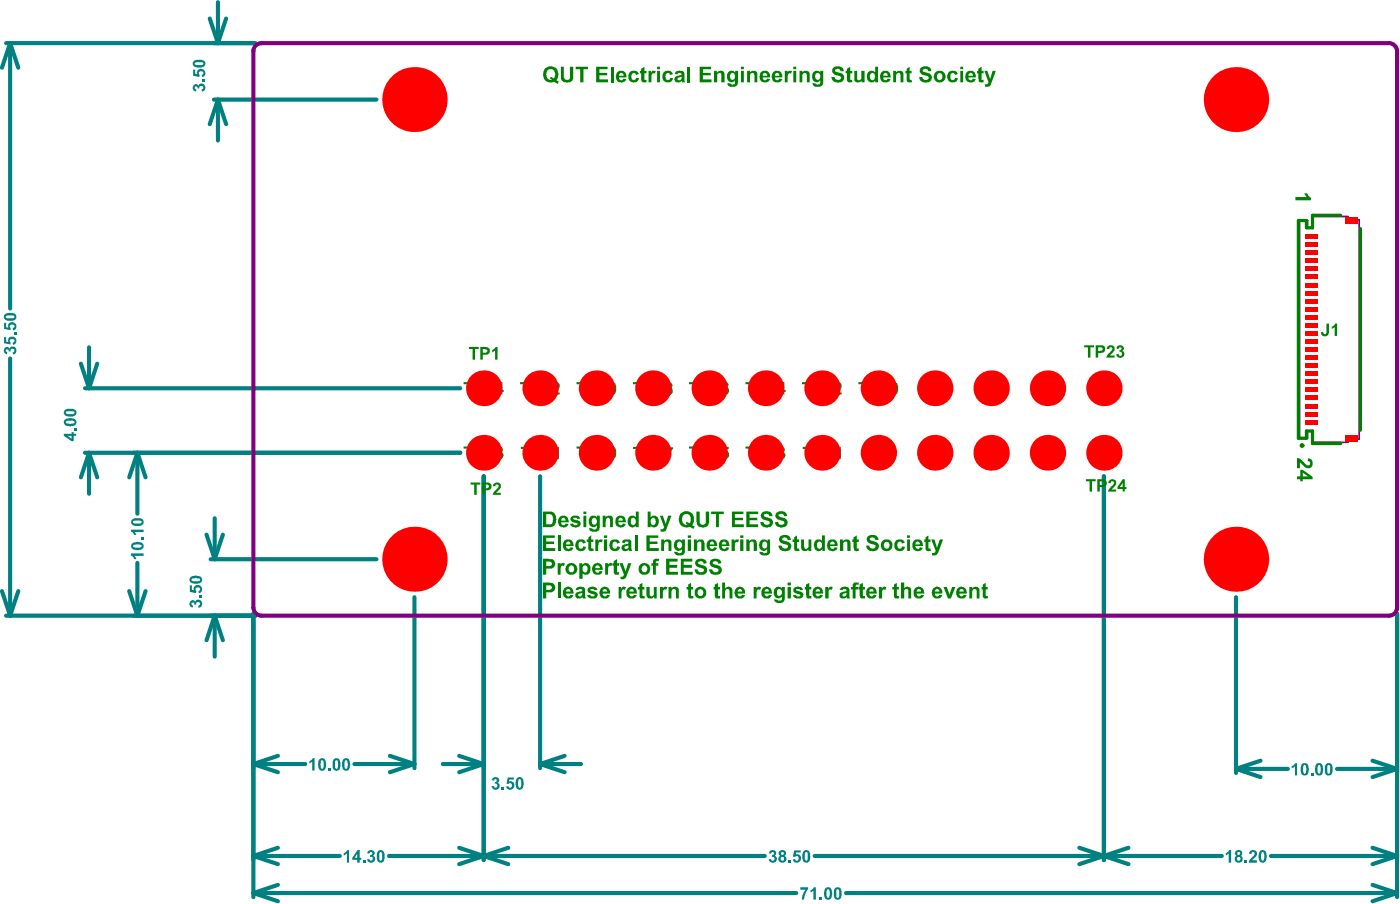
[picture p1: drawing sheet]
<svg xmlns="http://www.w3.org/2000/svg" width="289mm" height="187mm" viewBox="0 0 289 187" stroke-linecap="round" stroke-linejoin="round" font-family="sans-serif">
<path d="M268.5 45.5h1.7v1.5h1v-2.3h7.3v.7h2.4v45.2h-2.4v.7h-7.3v-2.3h-1v1.5h-1.7z" fill="none" stroke="#800080" stroke-width=".33"/>
<g fill="#008000">
<path d="M154 92.2h2.1v.4h-.8v2.1h-.5v-2.1h-.8z"/>
<path d="M159.4 92.2h.5v2.5h-.5v-1.8l-.6 .4v-.5l.3-.1z"/>
<path d="M161 92.3a.75 .75 0 0 1 .9 0 .75 .75 0 0 1 .2 .9l-.3 .2a.76 .76 0 0 1 .4 1 .76 .76 0 0 1-1.1 .3l-.5-.3v-.4h.5a.38 .38 0 0 0 .4 .3 .38 .38 0 0 0 .3-.4 .38 .38 0 0 0-.5-.3v-.4a.3 .3 0 0 0 .3-.3 .3 .3 0 0 0-.3-.3 .3 .3 0 0 0-.2 .3l-.5-.1z"/>
<path d="M83.4 19.3h.7l.4 1.8 .5-1.8h.8v2.5h-.5v-1.9l-.5 1.9h-.5l-.5-1.9v1.9h-.4z"/>
<path d="M83.4 114.2h.7l.4 1.7 .5-1.7h.8v2.5h-.5v-1.9l-.5 1.9h-.5l-.5-1.9v1.9h-.4z"/>
<path d="M86.6 114.2h.1a.7 .7 0 0 1 .8 .2 .7 .7 0 0 1 0 .9h-.1a.78 .78 0 0 1 .4 1 .78 .78 0 0 1-1 .5l-.4-.2-.3-.4 .6-.2a.38 .38 0 0 0 .3 .3 .38 .38 0 0 0 .4-.3 .38 .38 0 0 0-.3-.4h-.3v-.4a.31 .31 0 0 0 .5-.2 .31 .31 0 0 0-.3-.4 .31 .31 0 0 0-.3 .3l-.5-.1z"/>
<path d="M253.1 19.3h.8l.4 1.8 .4-1.8h.9v2.5h-.5v-1.9l-.5 1.9h-.6l-.5-1.9v1.9h-.4z"/>
<path d="M256.3 19.4a.82 .82 0 0 1 1.1 .2 .82 .82 0 0 1-.1 1.1l-.7 .7h1v.4h-1.7l.1-.4 .5-.6a.81 .81 0 0 0 .5-1l-.4-.1-.2 .4-.5-.1 .1-.3z"/>
<path d="M253.3 114.2h.7l.5 1.7 .4-1.7h.8v2.5h-.5v-1.9l-.5 1.9h-.5l-.5-1.9v1.9h-.4z"/>
<path d="M256.9 114.2h.4v2.5h-.5v-1.8l-.6 .4v-.5h.3z"/>
<path d="M165.7 78.9h2v.4h-.7v2.1h-.5v-2.1h-.8z"/>
<path d="M171.1 78.9h.4v2.5h-.5v-1.7l-.6 .3v-.4l.5-.4z"/>
<path d="M172.6 79a.88 .88 0 0 1 1.3 .4 .88 .88 0 0 1-.6 1.2l-.3 .4h.9v.4h-1.7l.2-.5 1.1-1.2a.38 .38 0 0 0-.4-.4 .38 .38 0 0 0-.4 .4h-.4v-.3z"/>
<path d="M95.8 78.9h2v.4h-.7v2.1h-.6v-2.1h-.7z"/>
<path d="M100.6 79.1h.1a.83 .83 0 0 1 1.2 .1 .83 .83 0 0 1-.3 1.2l-.6 .6h1v.4h-1.6l.2-.6 .5-.5a.72 .72 0 0 0 .3-1h-.4l-.1 .4h-.5z"/>
<path d="M95.8 92.2h2v.4h-.7v2.1h-.6v-2.1h-.7z"/>
<path d="M100.6 92.3h.1a.84 .84 0 0 1 1.2 .3 .84 .84 0 0 1-.4 1.2l-.5 .5h1v.4h-1.6l.2-.7 .5-.4a.72 .72 0 0 0 .3-1h-.4l-.1 .4-.5-.1z"/>
<path d="M102.7 92.3a.75 .75 0 0 1 .9 0 .75 .75 0 0 1 .2 .9l-.2 .2a.76 .76 0 0 1 .3 1 .76 .76 0 0 1-1 .3l-.5-.3v-.4h.4a.38 .38 0 0 0 .5 .3 .38 .38 0 0 0 .2-.4 .38 .38 0 0 0-.4-.3v-.4a.3 .3 0 0 0 .3-.3 .3 .3 0 0 0-.3-.3 .3 .3 0 0 0-.3 .3l-.4-.1z"/>
<path d="M107.5 78.9h2v.4h-.8v2.1h-.5v-2.1h-.7z"/>
<path d="M112.3 79.1h.1a.83 .83 0 0 1 1.2 .1 .83 .83 0 0 1-.3 1.2l-.6 .6h1v.4h-1.7l.3-.6 .5-.5a.72 .72 0 0 0 .2-1h-.3l-.2 .4h-.5z"/>
<path d="M114.4 79a.88 .88 0 0 1 1.2 .4 .88 .88 0 0 1-.5 1.2l-.4 .4h1v.4h-1.7l.1-.5 1.1-1.2a.38 .38 0 0 0-.4-.4 .38 .38 0 0 0-.3 .4h-.5v-.3z"/>
<path d="M107.6 92.3h2.1v.4h-.8v2.1h-.5v-2.1h-.8z"/>
<path d="M112.4 92.4h.1a.83 .83 0 0 1 1.3 .2 .83 .83 0 0 1-.3 1.2l-.6 .6h1v.4h-1.7l.2-.7 .5-.4a.72 .72 0 0 0 .3-1h-.3l-.2 .4-.5-.1z"/>
<path d="M114.4 92.8l.4-.1 .3-.4h.4v2.5h-.5v-1.8l-.7 .4z"/>
<path d="M119.1 78.9h2v.4h-.7v2.1h-.5v-2.1h-.8z"/>
<path d="M123.9 79.1h.1a.84 .84 0 0 1 1.3 .2 .84 .84 0 0 1-.4 1.2l-.5 .5h1v.4h-1.7l.2-.6 .5-.5a.72 .72 0 0 0 .3-1h-.3l-.2 .4h-.5z"/>
<path d="M119.1 92.2h2v.4h-.7v2.1h-.5v-2.1h-.8z"/>
<path d="M124.5 92.2h.5v2.5h-.6v-1.8l-.5 .4v-.5l.3-.1z"/>
<path d="M130.8 78.9h2v.4h-.7v2.1h-.6v-2.1h-.7z"/>
<path d="M136.2 78.9h.4v2.5h-.5v-1.7l-.6 .3v-.4l.5-.4z"/>
<path d="M130.8 92.3h2v.4h-.7v2.1h-.6v-2.1h-.7z"/>
<path d="M136.2 92.3h.4v2.5h-.5v-1.8l-.6 .4v-.5l.4-.2z"/>
<path d="M137.4 92.3h1.7v.4l-.6 .7-.4 1.4h-.4v-.3l.3-1 .5-.7h-1.1z"/>
<path d="M142.4 78.9h2v.4h-.8v2.1h-.5v-2.1h-.7z"/>
<path d="M147.8 78.9h.4v2.5h-.5v-1.7l-.6 .3v-.4l.5-.4z"/>
<path d="M142.4 92.2h2v.4h-.8v2.1h-.5v-2.1h-.7z"/>
<path d="M147.8 92.2h.4v2.5h-.5v-1.8l-.6 .4v-.5h.3z"/>
<path d="M149.3 92.3h1.3v.4h-1v.4a.87 .87 0 0 1 1.1 .6 .87 .87 0 0 1-.7 1.1 .87 .87 0 0 1-1-.7l.5-.1a.38 .38 0 0 0 .5 .3 .38 .38 0 0 0 .1-.6l-.1-.3h-.4l-.1 .2-.5-.1z"/>
<path d="M154 78.9h2.1v.4h-.8v2.1h-.5v-2.1h-.8z"/>
<path d="M159.4 78.9h.5v2.5h-.5v-1.7l-.6 .3v-.4l.4-.3z"/>
<path d="M165.9 92.3h2v.4h-.8v2.1h-.5v-2.1h-.7z"/>
<path d="M171.3 92.3h.4v2.5h-.5v-1.8l-.6 .4v-.5l.6-.4z"/>
<path d="M172.6 92.8l.5-.1 .2-.4h.4v2.5h-.5v-1.8l-.6 .4z"/>
<path d="M177.4 78.9h2v.4h-.8v2.1h-.5v-2.1h-.7z"/>
<path d="M182.8 78.9h.4v2.5h-.5v-1.7l-.6 .3v-.4l.4-.3z"/>
<path d="M178.4 92.2h2v.4h-.7v2.1h-.6v-2.1h-.7z"/>
<path d="M190 78.9h2v.4h-.8v2.1h-.5v-2.1h-.7z"/>
<path d="M190 92.2h2v.4h-.8v2.1h-.5v-2.1h-.7z"/>
<path d="M194.5 92.3h1.7v.3l-.7 1.3-.1 .8h-.5v-.2l.2-.9 .5-.9h-1.1z"/>
<path d="M201.6 78.9h2.1v.4h-.8v2.1h-.5v-2.1h-.8z"/>
<path d="M201.6 92.2h2.1v.4h-.8v2.1h-.5v-2.1h-.8z"/>
<path d="M206.5 92.3h1.3v.4h-.9v.4a.88 .88 0 0 1 1.1 1 .88 .88 0 0 1-1.5 .5l-.3-.5 .5-.1a.4 .4 0 0 0 .6 .3 .4 .4 0 0 0 .1-.6 .38 .38 0 0 0-.3-.3 .38 .38 0 0 0-.4 .2l-.4-.1z"/>
<path d="M213.2 78.9h2v.4h-.7v2.1h-.5v-2.1h-.8z"/>
<path d="M213.3 92.2h2v.4h-.7v2.1h-.5v-2.1h-.8z"/>
<path d="M218.1 92.3a.77 .77 0 0 1 .9-.1 .77 .77 0 0 1 .4 .9l-.4 .3a.76 .76 0 0 1 .5 .9 .76 .76 0 0 1-1 .5l-.4-.2-.2-.4v-.2h.5a.38 .38 0 0 0 .4 .4 .38 .38 0 0 0 .3-.4 .38 .38 0 0 0-.3-.4h-.3v-.4a.31 .31 0 0 0 .5-.2 .31 .31 0 0 0-.3-.4 .31 .31 0 0 0-.3 .3l-.4-.1z"/>
<path d="M225 78.9h2v.4h-.8v2.1h-.5v-2.1h-.7z"/>
<path d="M229.8 79.1h.1a.83 .83 0 0 1 1.2 .1 .83 .83 0 0 1-.3 1.2l-.6 .6h1v.4h-1.7l.3-.6 .5-.5a.72 .72 0 0 0 .2-1h-.3l-.2 .4h-.5z"/>
<path d="M225.1 92.3h2.1v.4h-.8v2.1h-.5v-2.1h-.8z"/>
<path d="M230.5 92.3h.5v2.5h-.5v-1.8l-.6 .4v-.5l.4-.2z"/>
<path d="M274.1 66.8h.5v1.6a.86 .86 0 0 1-.5 .9 .86 .86 0 0 1-1-.2l-.1-.5 .4-.1a.37 .37 0 0 0 .3 .5 .37 .37 0 0 0 .4-.5z"/>
<path d="M275.2 67.4l.3-.1 .4-.5h.4v2.5h-.5v-1.7l-.6 .3z"/>
<path d="M156.9 92.6v.8h.3a.4 .4 0 0 0 .6-.4 .4 .4 0 0 0-.6-.4zM156.4 92.2h.9a.84 .84 0 0 1 1 .8 .84 .84 0 0 1-1.1 .8h-.3v.9h-.5z"/>
<path d="M87.2 20l-.6 .9h.6zM87.2 19.3h.4v1.6h.3v.4h-.3v.5h-.4v-.5h-1.1v-.4z"/>
<path d="M168.6 79.3v.8h.3a.4 .4 0 0 0 .5-.4 .4 .4 0 0 0-.5-.4zM168.1 78.9h.8a.84 .84 0 0 1 1.1 .8 .84 .84 0 0 1-1.1 .8h-.3v.9h-.5z"/>
<path d="M98.7 79.3v.8h.3a.4 .4 0 0 0 .5-.4 .4 .4 0 0 0-.5-.4zM98.2 78.9h.8a.84 .84 0 0 1 1.1 .8 .84 .84 0 0 1-1.1 .8h-.3v.9h-.5z"/>
<path d="M103.3 79.7l-.6 .8h.6zM103.4 78.9h.4v1.6h.3v.4h-.3v.5h-.5v-.5h-1v-.4z"/>
<path d="M98.7 92.6v.8h.3a.4 .4 0 0 0 .5-.4 .4 .4 0 0 0-.5-.4zM98.2 92.2h.9a.84 .84 0 0 1 1 .8 .84 .84 0 0 1-1.1 .8h-.3v.9h-.5z"/>
<path d="M110.3 79.3v.8h.4a.4 .4 0 0 0 .5-.4 .4 .4 0 0 0-.5-.4zM109.8 78.9h.9a.84 .84 0 0 1 1.1 .8 .84 .84 0 0 1-1.1 .8h-.4v.9h-.5z"/>
<path d="M110.5 92.7v.7h.3a.41 .41 0 0 0 .5-.3 .41 .41 0 0 0-.5-.4zM110 92.3h.8a.84 .84 0 0 1 1.1 .8 .84 .84 0 0 1-1.1 .8h-.3v.9h-.5z"/>
<path d="M122 79.3v.8h.3a.4 .4 0 0 0 .5-.4 .4 .4 0 0 0-.5-.4zM121.5 78.9h.9a.84 .84 0 0 1 1 .9 .84 .84 0 0 1-1.1 .7h-.3v.9h-.5z"/>
<path d="M126.3 79.4l-.1 1a.37 .37 0 0 0 .1 .6 .37 .37 0 0 0 .5-.2v-1.2a.28 .28 0 0 0-.2-.3 .28 .28 0 0 0-.3 .1zM126.1 79a.92 .92 0 0 1 1 .2 .92 .92 0 0 1 .2 1v.1a.88 .88 0 0 1-.3 1.1 .88 .88 0 0 1-1.1-.1l-.2-.9a1.54 1.54 0 0 1 .4-1.4z"/>
<path d="M122 92.6v.8h.3a.4 .4 0 0 0 .5-.4 .4 .4 0 0 0-.5-.4zM121.5 92.2h.9a.83 .83 0 0 1 1 .8 .83 .83 0 0 1-1.1 .8h-.3v.9h-.5z"/>
<path d="M126.3 92.6a.47 .47 0 0 0-.2 .6 .47 .47 0 0 0 .6 .2l.1-.6-.2-.2zM126.1 92.3a.95 .95 0 0 1 1 .1 .95 .95 0 0 1 .2 1v.1a.95 .95 0 0 1-.3 1.1 .95 .95 0 0 1-1.1 0l-.2-.5h.4a.36 .36 0 0 0 .5 .3 .36 .36 0 0 0 .2-.5v-.2a.77 .77 0 0 1-.9-.1 .77 .77 0 0 1-.2-.9z"/>
<path d="M133.7 79.3v.8h.3a.4 .4 0 0 0 .5-.4 .4 .4 0 0 0-.5-.4zM133.2 78.9h.9a.84 .84 0 0 1 1 .9 .84 .84 0 0 1-1.1 .7h-.3v.9h-.5z"/>
<path d="M137.9 79.6a.31 .31 0 0 0 .6 0 .31 .31 0 0 0-.6 0zM137.9 80.7a.38 .38 0 0 0 .7 0 .38 .38 0 0 0-.7 0zM137.7 79a.85 .85 0 0 1 1.3 .7l-.2 .3-.2 .1 .1 .1a.66 .66 0 0 1 .1 1.1 .8 .8 0 0 1-1.2 0 .8 .8 0 0 1 .2-1.2 .64 .64 0 0 1-.1-1.1z"/>
<path d="M133.7 92.7v.7h.3a.4 .4 0 0 0 .5-.3 .4 .4 0 0 0-.5-.4zM133.2 92.3h.8a.84 .84 0 0 1 1.1 .8 .84 .84 0 0 1-1.1 .8h-.3v.9h-.5z"/>
<path d="M145.2 79.3v.8h.4a.4 .4 0 0 0 .5-.4 .4 .4 0 0 0-.5-.4zM144.7 78.9h1a.83 .83 0 0 1 1 .9 .83 .83 0 0 1-1.1 .7h-.4v.9h-.5z"/>
<path d="M149.2 79.1a.84 .84 0 0 1 1.4 .2v.3h-.5a.36 .36 0 0 0-.4-.3 .36 .36 0 0 0-.2 .5v.2a.78 .78 0 0 1 1 .1 .78 .78 0 0 1 0 1.1 .91 .91 0 0 1-1.2 .1 .91 .91 0 0 1-.3-1.1v-.5zM149.6 80.2v.2a.39 .39 0 0 0 0 .6 .39 .39 0 0 0 .5-.1 .47 .47 0 0 0 0-.5 .47 .47 0 0 0-.5-.2z"/>
<path d="M145.2 92.6v.8h.4a.4 .4 0 0 0 .5-.4 .4 .4 0 0 0-.5-.4zM144.7 92.2h1a.83 .83 0 0 1 1 .8 .83 .83 0 0 1-1.1 .8h-.4v.9h-.5z"/>
<path d="M156.9 79.3v.8h.3a.4 .4 0 0 0 .6-.4 .4 .4 0 0 0-.6-.4zM156.4 78.9h.8a.84 .84 0 0 1 1.1 .8 .84 .84 0 0 1-1.1 .8h-.3v.9h-.5z"/>
<path d="M161.6 79.7l-.6 .8h.6zM161.6 78.9h.5v1.6h.2v.4h-.2v.5h-.5v-.5h-1.1v-.4z"/>
<path d="M168.7 92.7v.7h.3a.41 .41 0 0 0 .6-.3 .41 .41 0 0 0-.5-.4zM168.2 92.3h.9a.84 .84 0 0 1 1.1 .8 .84 .84 0 0 1-1.1 .8h-.4v.9h-.5z"/>
<path d="M180.2 79.3v.8h.4a.4 .4 0 0 0 .5-.4 .4 .4 0 0 0-.5-.4zM179.7 78.9h1a.84 .84 0 0 1 1 .9 .84 .84 0 0 1-1.1 .7h-.4v.9h-.5z"/>
<path d="M184.6 79.3l-.1 .3v.8a.37 .37 0 0 0 0 .6 .37 .37 0 0 0 .6-.2v-1.2l-.2-.3zM184.4 79a.92 .92 0 0 1 1 .2 .92 .92 0 0 1 .2 1v.1a.88 .88 0 0 1-.4 1.1 .88 .88 0 0 1-1.1-.1l-.1-.9a1.54 1.54 0 0 1 .4-1.4z"/>
<path d="M181.3 92.6v.8h.2a.41 .41 0 0 0 .6-.4 .41 .41 0 0 0-.5-.4zM180.7 92.2h.9a.82 .82 0 0 1 1 .6 .82 .82 0 0 1-.7 1h-.6v.9h-.6z"/>
<path d="M183.5 92.6v.1a.44 .44 0 0 0-.1 .5 .44 .44 0 0 0 .6 .2 .5 .5 0 0 0 .1-.5 .5 .5 0 0 0-.6-.3zM183.2 92.3a.95 .95 0 0 1 1.1 .1 .95 .95 0 0 1 .3 1 1.08 1.08 0 0 1-1.1 1.4l-.4-.3-.2-.4h.6a.3 .3 0 0 0 .3 .3 .3 .3 0 0 0 .2-.4l.1-.3a.78 .78 0 0 1-1-.1 .78 .78 0 0 1 0-1.1z"/>
<path d="M192.8 79.3v.8h.3a.41 .41 0 0 0 .6-.3 .41 .41 0 0 0-.5-.5zM192.3 78.9h.9a.82 .82 0 0 1 1 .6 .82 .82 0 0 1-.7 1h-.7v.9h-.5z"/>
<path d="M195.1 79.6a.3 .3 0 0 0 .6 0 .3 .3 0 0 0-.6 0zM195 80.7a.4 .4 0 0 0 .8 0 .4 .4 0 0 0-.8 0zM194.8 79.1a.87 .87 0 0 1 1.3 .3v.4l-.3 .3a.78 .78 0 0 1 .2 1.1 .78 .78 0 0 1-1.1 .1 .78 .78 0 0 1 0-1.1l.1-.1-.4-.3z"/>
<path d="M192.8 92.6v.8h.3a.41 .41 0 0 0 .6-.4 .41 .41 0 0 0-.5-.4zM192.2 92.2h1a.82 .82 0 0 1 1 .6 .82 .82 0 0 1-.8 1h-.6v.9h-.6z"/>
<path d="M204.5 79.3v.8h.3a.41 .41 0 0 0 .6-.3 .41 .41 0 0 0-.6-.5zM204 78.9h.8a.82 .82 0 0 1 1.1 .7 .82 .82 0 0 1-.8 .9h-.6v.9h-.5z"/>
<path d="M206.6 79.1a.79 .79 0 0 1 1.3 .5h-.5a.33 .33 0 0 0-.5-.3 .33 .33 0 0 0-.1 .5l-.1 .2a.81 .81 0 0 1 1.1 .2 .81 .81 0 0 1-.2 1.2 .81 .81 0 0 1-1.1-.3l-.3-.9a1.13 1.13 0 0 1 .4-1.1zM207 80.2a.47 .47 0 0 0-.2 .6 .47 .47 0 0 0 .6 .2 .5 .5 0 0 0 .1-.6 .5 .5 0 0 0-.5-.2z"/>
<path d="M204.5 92.6v.8h.3a.41 .41 0 0 0 .6-.4 .41 .41 0 0 0-.6-.4zM204 92.2h.9a.83 .83 0 0 1 1 .8 .83 .83 0 0 1-1.1 .8h-.3v.9h-.5z"/>
<path d="M216.1 79.3v.8h.2a.41 .41 0 0 0 .6-.3 .41 .41 0 0 0-.5-.5zM215.5 78.9h.9a.82 .82 0 0 1 1 .7 .82 .82 0 0 1-.7 .9h-.6v.9h-.6z"/>
<path d="M218.8 79.7l-.6 .8h.6zM218.8 78.9h.4v1.6h.4v.4h-.4v.5h-.4v-.5h-1.1v-.4z"/>
<path d="M216.2 92.6v.8h.2a.41 .41 0 0 0 .6-.4 .41 .41 0 0 0-.5-.4zM215.6 92.2h.9a.82 .82 0 0 1 1 .6 .82 .82 0 0 1-.7 1h-.6v.9h-.6z"/>
<path d="M227.8 79.3v.8h.3a.41 .41 0 0 0 .6-.3 .41 .41 0 0 0-.5-.5zM227.2 78.9h1a.84 .84 0 0 1 1.1 .8 .84 .84 0 0 1-1.1 .8h-.4v.9h-.6z"/>
<path d="M228 92.7v.7h.3a.41 .41 0 0 0 .6-.3 .41 .41 0 0 0-.6-.4zM227.4 92.3h.9a.82 .82 0 0 1 1.1 .4 .82 .82 0 0 1-.5 1.1l-.9 .1v.9h-.6z"/>
</g>
<g fill="none" stroke="#008080" stroke-width=".85">
<path d="M1.2 8.9h51.5M2.1 8.9l1.7 5.1M2.1 8.9l-1.7 5.1M2.1 8.9v54.8M43.3 3.8l1.7 5.1M45 .4v8.5M46.7 3.8l-1.7 5.1M44.2 20.6h33.6M45 20.6l1.7 5M45 20.6l-1.7 5M45 20.6v8.4M2.1 74v53.1"/>
<path d="M16.7 75.1l1.7 5.1M18.4 71.7v8.5M20.1 75.1l-1.7 5.1M17.6 93.5h77.5M17.6 80.2h77.5M18.4 93.5l1.7 5M18.4 93.5l-1.7 5M18.4 93.5v8.4M28.4 93.5l1.7 5M28.4 93.5l-1.7 5M28.4 93.5v12.6M99.9 98.3v79.3"/>
<path d="M111.6 98.3v60.3M228.1 98.3v79.3M28.4 116.2v10.9M42.7 110.4l1.7 5M43.5 115.4h34.3M44.4 107v8.4M46.1 110.4l-1.7 5M.4 122l1.7 5.1M1.2 127.1h51.5M3.8 122l-1.7 5.1M26.7 122l1.7 5.1M30.1 122l-1.7 5.1"/>
<path d="M44.4 127.1l1.7 5.1M44.4 127.1l-1.7 5.1M44.4 127.1v8.5M52.4 126.7v58.5M85.6 123.3v35.3M255.4 123.3v36.3M288.7 126.7v58.5M52.4 157.7h10.7M52.4 157.7l5 1.7M57.4 156l-5 1.7M73.2 157.7h12.4M80.6 156l5 1.7"/>
<path d="M85.6 157.7l-5 1.7M91.5 157.7h8.4M94.9 156l5 1.7M99.9 157.7l-5 1.7M111.6 157.7l5.1 1.7M111.6 157.7h8.5M116.7 156l-5.1 1.7M255.4 158.7l5.1 1.7M255.4 158.7h10.7M260.5 157l-5.1 1.7M276.3 158.7h12.4M283.6 157l5.1 1.7"/>
<path d="M288.7 158.7l-5.1 1.7M52.4 176.7h17.8M52.4 176.7l5 1.7M57.4 175l-5 1.7M80.4 176.7h77.6M94.9 175l10.1 3.4M105 175l-10.1 3.4M168.3 176.7h84.2M223 175l10.2 3.4M233.2 175l-10.2 3.4M262.6 176.7h26.1M283.6 175l5.1 1.7"/>
<path d="M288.7 176.7l-5.1 1.7M52.4 184.4l5 1.7M52.4 184.4h112.1M57.4 182.7l-5 1.7M174.8 184.4h113.9M283.6 182.7l5.1 1.7M288.7 184.4l-5.1 1.7"/>
</g>
<g fill="#008080">
<path d="M254 175.5h.4v2.6h-.5v-1.9l-.6 .4v-.5l.7-.5z"/>
<path d="M257.2 177.6h.5v.5h-.5z"/>
<path d="M258.4 175.6a.85 .85 0 0 1 1.3 .7l-.2 .5-.7 .7 .9 .1v.5h-1.7l.2-.6 .9-.8 .1-.6a.35 .35 0 0 0-.4-.2 .35 .35 0 0 0-.3 .4l-.4-.1 .1-.4z"/>
<path d="M71.1 176.1l.4-.2 .3-.4h.3v2.6h-.4v-1.9l-.7 .4z"/>
<path d="M75 177.6h.5v.5h-.5z"/>
<path d="M76.1 175.6a.77 .77 0 0 1 .9-.1 .77 .77 0 0 1 .4 .9l-.4 .3a.76 .76 0 0 1 .4 1 .76 .76 0 0 1-1.1 .3l-.2-.1-.3-.4 .5-.2a.35 .35 0 0 0 .5 .3 .35 .35 0 0 0 .2-.4 .35 .35 0 0 0-.4-.3h-.2l.1-.4a.31 .31 0 0 0 .5-.2 .31 .31 0 0 0-.3-.4 .31 .31 0 0 0-.4 .3l-.4-.1z"/>
<path d="M27.1 114.2h2.6v.6h-1.9l.4 .6h-.5l-.1-.4-.5-.3z"/>
<path d="M29.2 110.9h.5v.6h-.5z"/>
<path d="M27.1 109.3h2.6v.5h-1.9l.4 .6h-.5l-.3-.6h-.3z"/>
<path d="M159.1 175.6a.72 .72 0 0 1 1 0 .72 .72 0 0 1 .1 1l-.2 .1a.77 .77 0 0 1 .4 1.1 .77 .77 0 0 1-1.2 .1l-.3-.1v-.4l.4-.1a.37 .37 0 0 0 .4 .4 .37 .37 0 0 0 .3-.5 .37 .37 0 0 0-.4-.3h-.2l.1-.4a.28 .28 0 0 0 .4-.2 .28 .28 0 0 0-.2-.4 .28 .28 0 0 0-.3 .3l-.5-.1z"/>
<path d="M162.9 177.6h.5v.5h-.5z"/>
<path d="M164.1 175.6h1.3v.4h-.9l-.1 .4a.88 .88 0 0 1 1.1 1 .88 .88 0 0 1-1.4 .5l-.3-.5 .5-.1a.42 .42 0 0 0 .6 .2 .42 .42 0 0 0 0-.7h-1.1z"/>
<path d="M102 160.5a.7 .7 0 0 1 .8 0 .7 .7 0 0 1 .2 .9l-.2 .2a.77 .77 0 0 1 .4 .9 .77 .77 0 0 1-.9 .5l-.6-.3-.2-.4h.5a.38 .38 0 0 0 .7 .2 .38 .38 0 0 0-.2-.6h-.3l.1-.5a.29 .29 0 0 0 .4-.1 .29 .29 0 0 0-.2-.4 .29 .29 0 0 0-.4 .1l-.1 .2-.4-.1z"/>
<path d="M103.6 162.5h.6v.5h-.6z"/>
<path d="M104.9 160.5h1.3v.4h-.9l-.1 .4a.86 .86 0 0 1 1.1 .7 .86 .86 0 0 1-.9 1 .73 .73 0 0 1-.8-.6l.5-.1a.38 .38 0 0 0 .5 .3 .38 .38 0 0 0 .2-.6l-.2-.3h-.4l-.1 .2-.4-.1z"/>
<path d="M15.3 88.4h.4v.5h-.4z"/>
<path d="M40.2 17.4h.1a.53 .53 0 0 1 .7 .4 .76 .76 0 0 1 1-.4 .76 .76 0 0 1 .4 1l-.1 .3-.5 .2h-.1v-.5a.37 .37 0 0 0 .3-.5 .37 .37 0 0 0-.6-.1l-.2 .2 .1 .3h-.5a.31 .31 0 0 0-.3-.5 .31 .31 0 0 0-.2 .5l.3 .1-.1 .5a.79 .79 0 0 1-.5-1.3z"/>
<path d="M41.9 16.3h.5v.5h-.5z"/>
<path d="M39.9 14.4h.4v.8h.4a.77 .77 0 0 1 .9-1 .9 .9 0 0 1 .8 .8 .9 .9 0 0 1-.6 1l-.1-.5a.41 .41 0 0 0 .3-.6 .41 .41 0 0 0-.6-.2l-.1 .1a.35 .35 0 0 0-.3 .3 .35 .35 0 0 0 .3 .4l-.1 .4-1.3-.3z"/>
<path d="M39.5 124l.5-.1 .3 .3a.78 .78 0 0 1 1-.4 .78 .78 0 0 1 .5 1l-.2 .4-.4 .3h-.2v-.5a.39 .39 0 0 0 .3-.5 .39 .39 0 0 0-.6-.3 .39 .39 0 0 0-.1 .6h-.4a.31 .31 0 0 0-.2-.4 .31 .31 0 0 0-.4 .2 .31 .31 0 0 0 .3 .4l-.1 .4a.79 .79 0 0 1-.6-.6 .79 .79 0 0 1 .3-.8z"/>
<path d="M41.3 122.9h.4v.5h-.4z"/>
<path d="M39.2 120.8h.5v1l.4 .1a.84 .84 0 0 1 .6-1.1 .84 .84 0 0 1 1 .6 .84 .84 0 0 1-.6 1l-.1-.4a.42 .42 0 0 0 .2-.7 .42 .42 0 0 0-.7 .1v1l-1.3-.2z"/>
<path d="M63.9 157.1l.4-.1 .3-.5h.4v2.6h-.5v-1.9l-.6 .4z"/>
<path d="M67.8 158.6h.5v.5h-.5z"/>
<path d="M266.9 158.1l.4-.1 .4-.5h.3v2.6h-.4v-1.9l-.7 .4z"/>
<path d="M270.9 159.6h.5v.5h-.5z"/>
<path d="M1.1 71.7l.5-.1 .3 .4a.79 .79 0 0 1 1.1-.4 .79 .79 0 0 1 .4 1l-.3 .5-.4 .1-.1-.5a.38 .38 0 0 0 .4-.4 .38 .38 0 0 0-.5-.3 .3 .3 0 0 0-.4 .2 .3 .3 0 0 0 .1 .4h-.4a.31 .31 0 0 0-.2-.5 .31 .31 0 0 0-.4 .3 .31 .31 0 0 0 .3 .3l-.1 .4a.84 .84 0 0 1-.3-1.4z"/>
<path d="M.8 69.6h.5v.9l.4 .1a.87 .87 0 0 1 .7-1.1 .87 .87 0 0 1 1 .9l-.1 .5-.3 .2-.3 .1-.1-.5a.38 .38 0 0 0 .4-.5 .38 .38 0 0 0-.5-.2l-.5 .2 .2 .9-1.4-.2z"/>
<path d="M2.9 68.6h.5v.5h-.5z"/>
<path d="M.8 66.6h.5v1h.4v-.1a.81 .81 0 0 1 .4-.9 .81 .81 0 0 1 .9 .1 .85 .85 0 0 1 .4 .9 .85 .85 0 0 1-.7 .6l-.1-.5a.4 .4 0 0 0 .3-.5 .4 .4 0 0 0-.6-.1l-.3 .1 .2 1-1.4-.3z"/>
<path d="M165.4 183.2h1.6v.4l-.7 1.1-.2 1h-.4v-.5l.3-.8 .5-.7h-1.1z"/>
<path d="M167.5 183.8l.4-.2 .3-.4h.4v2.5h-.5v-1.9l-.6 .5z"/>
<path d="M169.4 185.2h.4v.5h-.4z"/>
<path d="M255.7 176.2a.3 .3 0 0 0 .6 0 .3 .3 0 0 0-.6 0zM255.7 176.9a.39 .39 0 0 0 0 .7 .39 .39 0 0 0 .6-.4h-.1a.3 .3 0 0 0-.1-.3 .3 .3 0 0 0-.4 0zM255.5 175.6a.72 .72 0 0 1 1 .1 .72 .72 0 0 1-.1 1h-.1a.8 .8 0 0 1 .3 1.1 .8 .8 0 0 1-1.2 .1 .77 .77 0 0 1 .2-1.2 .58 .58 0 0 1-.5-.6 .58 .58 0 0 1 .4-.5z"/>
<path d="M260.7 175.9l-.1 .4v1a.28 .28 0 0 0 .4 .4 .28 .28 0 0 0 .2-.5v-1a.28 .28 0 0 0-.1-.3 .28 .28 0 0 0-.4 0zM260.4 175.6a.81 .81 0 0 1 .9 0 .81 .81 0 0 1 .4 .8v.4a1.05 1.05 0 0 1-1.1 1.3 1.79 1.79 0 0 1-.2-2.5z"/>
<path d="M73.8 176.2l-.5 .9h.5zM73.9 175.5h.4v1.6h.4v.4h-.4v.6h-.5v-.6h-1v-.4z"/>
<path d="M78.5 175.9l-.1 .2v1.1a.36 .36 0 0 0 .3 .5 .36 .36 0 0 0 .3-.6v-.1a1.1 1.1 0 0 0-.3-1.1zM78.3 175.6a.92 .92 0 0 1 1 .2 .92 .92 0 0 1 .2 .9v.2a.88 .88 0 0 1-.4 1 .88 .88 0 0 1-1.1-.1l-.1-.8a1.54 1.54 0 0 1 .4-1.4z"/>
<path d="M27.6 112.5a.28 .28 0 0 0-.1 .4 .28 .28 0 0 0 .4 .1l.3 .1a1.1 1.1 0 0 0 1.1-.3v-.1a.26 .26 0 0 0-.2-.3 .26 .26 0 0 0-.3 .1zM27.5 112l1-.1a1.12 1.12 0 0 1 1.2 .7 1.01 1.01 0 0 1-1.1 1h-.3a1.23 1.23 0 0 1-1.2-.8v-.4z"/>
<path d="M27.6 107.6a.45 .45 0 0 0 .1 .5 .45 .45 0 0 0 .5 0h.4a.39 .39 0 0 0 .5-.1 .39 .39 0 0 0 0-.5zM27.4 107.1l.9-.1a.91 .91 0 0 1 1.1 .2 .91 .91 0 0 1 .1 1l-.1 .1a2.2 2.2 0 0 1-2.2-.1 .98 .98 0 0 1 .2-1.1z"/>
<path d="M161.3 176.2a.3 .3 0 0 0 .6 0 .3 .3 0 0 0-.6 0zM161.3 177.3a.38 .38 0 0 0 .7 0 .38 .38 0 0 0-.7 0zM161.1 175.6a.83 .83 0 0 1 .8-.1 .83 .83 0 0 1 .5 .8l-.1 .2a.22 .22 0 0 0-.1 .2 .22 .22 0 0 0 .2 .2 .84 .84 0 0 1-.8 1.2 .84 .84 0 0 1-.7-1.2l.3-.2-.3-.4z"/>
<path d="M166.5 175.9l-.2 .7a1.1 1.1 0 0 0 .2 1.1h.3l.1-.7a1.1 1.1 0 0 0-.3-1.1zM166.1 175.6a.86 .86 0 0 1 1 .1 .86 .86 0 0 1 .3 1v.2a.82 .82 0 0 1-.5 1.1 .82 .82 0 0 1-1-.5l-.1-1.2z"/>
<path d="M107.2 160.8l-.2 .5 .1 1a.28 .28 0 0 0 .3 .3 .28 .28 0 0 0 .2-.4v-1a.28 .28 0 0 0-.1-.4 .28 .28 0 0 0-.3 0zM106.9 160.5a.97 .97 0 0 1 1.3 1.1v.2a1.05 1.05 0 0 1-1 1.2 1.48 1.48 0 0 1-.7-1.6l.2-.6z"/>
<path d="M13.9 90l.9 .6v-.6zM13.2 89.6h1.6v-.4h.4v.4h.5v.4h-.5v1.1h-.4l-1.6-1.1z"/>
<path d="M13.7 86.9v.1a.37 .37 0 0 0 .1 .4 .37 .37 0 0 0 .4 0h.7a.33 .33 0 0 0 .5-.2 .33 .33 0 0 0-.4-.4zM13.5 86.5l1.2-.2a1.01 1.01 0 0 1 1.1 1.1 1.34 1.34 0 0 1-1.3 .6h-.1a1.03 1.03 0 0 1-1.2-1z"/>
<path d="M13.8 84.9a.39 .39 0 0 0 0 .5 .39 .39 0 0 0 .5 .1 1.1 1.1 0 0 0 1.1-.3l-.2-.3zM13.4 84.6l1-.2a1.18 1.18 0 0 1 1.4 .6 1.16 1.16 0 0 1-1.6 1 .84 .84 0 0 1-.9-.4 .84 .84 0 0 1 .1-1z"/>
<path d="M40.3 12.9a.45 .45 0 0 0 .2 .5 .45 .45 0 0 0 .5 0 .76 .76 0 0 0 1-.3 1.1 1.1 0 0 0-1.1-.3zM40.1 12.5l.9-.2a1.34 1.34 0 0 1 1.4 .5 .92 .92 0 0 1-.3 .9 .92 .92 0 0 1-.9 .2h-.2a.96 .96 0 0 1-1.2-.6v-.4z"/>
<path d="M39.7 119.4a.39 .39 0 0 0 0 .5 .39 .39 0 0 0 .5 .1h.5a.39 .39 0 0 0 .5-.1 .39 .39 0 0 0 0-.5zM39.4 119.1l1.2-.3a1.03 1.03 0 0 1 1.2 .9 1.34 1.34 0 0 1-1.8 .7 .72 .72 0 0 1-.8-.3 .72 .72 0 0 1 .1-.9z"/>
<path d="M66.4 157l-.1 .6a1.1 1.1 0 0 0 .2 1.1l.3-.1 .1-.6a1.1 1.1 0 0 0-.3-1zM66.1 156.6a.76 .76 0 0 1 .8 0 .76 .76 0 0 1 .4 .7l.1 .6a.89 .89 0 0 1-.3 1 .89 .89 0 0 1-1.1 0l-.2-.4-.1-.8 .1-.6z"/>
<path d="M69.3 157l-.1 1.2a.33 .33 0 0 0 .3 .5 .33 .33 0 0 0 .3-.4v-.9a.37 .37 0 0 0-.1-.4 .37 .37 0 0 0-.4 0zM69.1 156.6a.85 .85 0 0 1 1.2 .7v.6a.95 .95 0 0 1-1.1 1.2 1.54 1.54 0 0 1-.5-1.8z"/>
<path d="M71.4 157l-.2 .3 .1 1.2a.28 .28 0 0 0 .3 .2 .28 .28 0 0 0 .2-.4v-.2a1.15 1.15 0 0 0-.2-1.1zM70.9 156.7a.84 .84 0 0 1 1-.1 .84 .84 0 0 1 .4 .9v.5a.82 .82 0 0 1-.7 1.1 .82 .82 0 0 1-.9-.8v-.9z"/>
<path d="M269.5 157.9l-.2 .3v.4a1.11 1.11 0 0 0 .3 1.1l.3-.1v-.4a1.24 1.24 0 0 0-.3-1.3zM269.1 157.6a.84 .84 0 0 1 1 0 .84 .84 0 0 1 .3 1l.1 .3a1.04 1.04 0 0 1-1.2 1.2l-.1-.1a1.51 1.51 0 0 1-.4-1.4v-.6z"/>
<path d="M272.4 158l-.2 .6a.89 .89 0 0 0 .4 1.1 1.5 1.5 0 0 0 .2-1.5 .26 .26 0 0 0-.1-.3 .26 .26 0 0 0-.3 .1zM272.1 157.6a.85 .85 0 0 1 .9 .1 .85 .85 0 0 1 .3 .8l.1 .3a1.27 1.27 0 0 1-.6 1.3 .95 .95 0 0 1-1.1-1.2l.1-.9z"/>
<path d="M274.3 158v1.1a.33 .33 0 0 0 .1 .5 .33 .33 0 0 0 .4-.2v-.4a1.1 1.1 0 0 0-.2-1.1zM274.1 157.6a.95 .95 0 0 1 1 .2 .95 .95 0 0 1 .3 1v.1a.88 .88 0 0 1-.4 1 .88 .88 0 0 1-1.1-.1l-.2-.3v-.6a1.32 1.32 0 0 1 .4-1.3z"/>
<path d="M1.3 65.2a.45 .45 0 0 0 .1 .5 .45 .45 0 0 0 .5 0h.6a.36 .36 0 0 0 .5-.4 .36 .36 0 0 0-.6-.2zM1.1 64.8l1.1-.2a.9 .9 0 0 1 .9 .2 .9 .9 0 0 1 .2 1l-.1 .1a2.03 2.03 0 0 1-2.4-.1v-.4z"/>
<path d="M170.9 183.6l-.1 .7a.83 .83 0 0 0 .4 1.1v-.1a1.5 1.5 0 0 0 .2-1.5 .26 .26 0 0 0-.2-.2 .26 .26 0 0 0-.3 0zM170.7 183.3a.88 .88 0 0 1 1.3 .9v.2a1.2 1.2 0 0 1-.9 1.4 .88 .88 0 0 1-.7-.9v-1.2z"/>
<path d="M172.9 183.6l-.1 1.3a.33 .33 0 0 0 .2 .5 .33 .33 0 0 0 .4-.5v-.9a.37 .37 0 0 0-.1-.4 .37 .37 0 0 0-.4 0zM172.6 183.3a.76 .76 0 0 1 .8-.1 .76 .76 0 0 1 .4 .7l.1 .6a.95 .95 0 0 1-1.1 1.2 1.67 1.67 0 0 1-.5-1.8z"/>
</g>
<path d="M52.8 9.4l.8-.4 .4-.1h233a1.67 1.67 0 0 1 1.7 1.7v114.8a1.67 1.67 0 0 1-1.7 1.7h-233a1.66 1.66 0 0 1-1.6-1.7v-114.8v-.5z" fill="none" stroke="#800080" stroke-width=".85"/>
<path d="M277 44.4h-5.8v2.6h-1.3v-1.5h-1.6v45h1.6v-1.5h1.3v2.6h5.8M281.1 47.2v41.6" fill="none" stroke="#008000" stroke-width=".67"/>
<g fill="#008000">
<path d="M115.9 13.8h.6v1.7a.78 .78 0 0 0 .6 1 .67 .67 0 0 0 .7-.9v-1.8h.6v1.8a1.21 1.21 0 0 1-1.6 1.4 1.1 1.1 0 0 1-.9-1.5z"/>
<path d="M119 13.8h2.5v.5h-.9v2.7h-.7v-2.7h-.9z"/>
<path d="M123.2 13.8h2.3v.5h-1.6v.7h1.6v.6h-1.6v.8h1.7v.6h-2.4z"/>
<path d="M126.2 13.8h.6v3.2h-.6z"/>
<path d="M130.2 14.8h.1a1.08 1.08 0 0 1 1.7 .5l-.6 .2a.42 .42 0 0 0-.4-.5 .42 .42 0 0 0-.5 .5 .79 .79 0 0 0 .5 1.1l.5-.5h.6a1.17 1.17 0 0 1-1.6 .9 1.17 1.17 0 0 1-.6-1.6z"/>
<path d="M132.5 14.2l.7-.4v.8h.4v.5h-.4v1a.3 .3 0 0 0 0 .4 .3 .3 0 0 0 .4 0v.4a.66 .66 0 0 1-.7 .1 .66 .66 0 0 1-.4-.6v-1.3h-.3v-.5h.3z"/>
<path d="M134 14.6h.5v.4a.65 .65 0 0 1 .9-.3l-.1 .5a.47 .47 0 0 0-.6 .1 .47 .47 0 0 0-.1 .5v1.2h-.6z"/>
<path d="M137.4 14.7a1.17 1.17 0 0 1 1.7 .6l-.6 .2a.47 .47 0 0 0-.6-.4 .47 .47 0 0 0-.3 .5l-.1 .1a.76 .76 0 0 0 .6 .9l.3-.2 .1-.3h.6a1.12 1.12 0 0 1-.8 .9 1.12 1.12 0 0 1-1.2-.3 1.45 1.45 0 0 1 .3-2z"/>
<path d="M142 13.8h.6v3.2h-.6z"/>
<path d="M144.6 13.8h2.3v.5h-1.7v.7h1.7v.6h-1.7v.8h1.8v.6h-2.4z"/>
<path d="M147.5 14.6h.6l.1 .4a.83 .83 0 0 1 1-.4 .83 .83 0 0 1 .5 1v1.4h-.7v-1.2a.46 .46 0 0 0-.1-.6 .46 .46 0 0 0-.6 .1l-.1 1.7h-.7z"/>
<path d="M154.4 14.6h.6v.4a.83 .83 0 0 1 1-.4 .83 .83 0 0 1 .5 1v1.4h-.6v-1.2a.53 .53 0 0 0-.1-.6 .53 .53 0 0 0-.7-.1l-.1 .4v1.5h-.6z"/>
<path d="M162.2 14.6h.5v.4l.3-.4h.6l.1 .1-.3 .5-.1-.1a.71 .71 0 0 0-.6 1v.9h-.5z"/>
<path d="M165.2 14.6h.6v.3a.85 .85 0 0 1 1-.3 .85 .85 0 0 1 .5 .9v1.5h-.6v-1.3a.5 .5 0 0 0-.4-.7 .5 .5 0 0 0-.5 .7v1.3h-.6z"/>
<path d="M172.3 13.9l.3-.1a1.14 1.14 0 0 1 1.7 .9h-.6a.6 .6 0 0 0-.6-.5 .6 .6 0 0 0-.5 .5l1 .3a1.03 1.03 0 0 1 .8 1.2 1.03 1.03 0 0 1-1.2 .9h-.1a1.28 1.28 0 0 1-1.3-1.2h.7a.69 .69 0 0 0 .6 .6 .69 .69 0 0 0 .7-.5l-.5-.4a1.2 1.2 0 0 1-1.3-1.3z"/>
<path d="M175 14.2l.7-.4v.8h.4v.5h-.4v1a.28 .28 0 0 0 0 .3 .28 .28 0 0 0 .3 .1l.1 .5a.76 .76 0 0 1-.8-.1 .76 .76 0 0 1-.3-.8v-1h-.3v-.5h.3z"/>
<path d="M176.5 14.6h.6v1.2a.49 .49 0 0 0 .2 .7 .49 .49 0 0 0 .7-.2v-1.7h.6v2.4h-.6v-.3a1.19 1.19 0 0 1-1.2 .2l-.3-.2z"/>
<path d="M184.6 14.6h.5v.4a.83 .83 0 0 1 1.1-.4 .83 .83 0 0 1 .5 1v1.4h-.6v-1.2a.49 .49 0 0 0-.1-.6 .49 .49 0 0 0-.7 0l-.2 .3v1.5h-.5z"/>
<path d="M187.3 14.2l.6-.4v.8h.5v.5h-.5v1a.34 .34 0 0 0 .5 .4v.5a.68 .68 0 0 1-1.1-.6v-1.3h-.2v-.5h.2z"/>
<path d="M190.4 13.9l.3-.1a1.14 1.14 0 0 1 1.7 .9h-.6a.61 .61 0 0 0-.5-.5 .61 .61 0 0 0-.7 .4l.1 .2 .8 .2a1.34 1.34 0 0 1 1.1 1.1h-.1a1.28 1.28 0 0 1-1.7 .9 1.22 1.22 0 0 1-.9-1.1h.7a.69 .69 0 0 0 .6 .6 .69 .69 0 0 0 .7-.5l-.2-.3-.4-.1a1.16 1.16 0 0 1-1.2-1.5z"/>
<path d="M196.2 14.7h.1a1.11 1.11 0 0 1 1.6 .6l-.6 .2a.51 .51 0 0 0-.7-.3 .51 .51 0 0 0-.2 .7 .47 .47 0 0 0 .4 .6 .47 .47 0 0 0 .5-.4h.6a1.11 1.11 0 0 1-1.2 1 1.11 1.11 0 0 1-1-1.1 1.44 1.44 0 0 1 .5-1.3z"/>
<path d="M202.1 14.2l.7-.4v.8h.4v.5h-.4v1a.3 .3 0 0 0 0 .4 .3 .3 0 0 0 .4 0v.4a.87 .87 0 0 1-1-.2l-.1-1.6h-.2v-.5h.2z"/>
<path d="M203.4 14.6h.6l.6 1.7 .5-1.7h.7l-1 2.7a1.08 1.08 0 0 1-1.2 .6l-.1-.5h.5l.3-.4z"/>
<path d="M96.9 71.6h2v.4h-.7v2.2h-.6v-2.2h-.7z"/>
<path d="M102.4 71.6h.4v2.6h-.5v-1.8l-.6 .3v-.4l.5-.3z"/>
<path d="M224 71.3h2.1v.4h-.8v2.1h-.5v-2.1h-.8z"/>
<path d="M229 71.4a.84 .84 0 0 1 1.2 .2 .84 .84 0 0 1-.3 1.2l-.5 .6h.9v.4h-1.7l.2-.5 .6-.7a.57 .57 0 0 0 .3-.9h-.1a.28 .28 0 0 0-.3 0 .28 .28 0 0 0-.1 .3h-.5v-.2z"/>
<path d="M231 71.4a.81 .81 0 0 1 1.2 .6l-.3 .4a.81 .81 0 0 1 .1 1.3 .81 .81 0 0 1-1.3-.4l-.1-.2h.5a.36 .36 0 0 0 .5 .3 .36 .36 0 0 0 .1-.6l-.1-.2h-.3v-.3a.32 .32 0 0 0 .5-.3 .32 .32 0 0 0-.6-.2l-.1 .2h-.4z"/>
<path d="M224.4 98.9h2v.5h-.8v2.1h-.5v-2.1h-.7z"/>
<path d="M229.4 99a.87 .87 0 0 1 1.1 .4 .87 .87 0 0 1-.3 1.1l-.5 .6h.9v.4h-1.7l.2-.5 .5-.5a.77 .77 0 0 0 .4-1.1 .34 .34 0 0 0-.5 .4l-.5-.1v-.3z"/>
<path d="M97.2 99.6h2.1v.4h-.8v2.2h-.5v-2.2h-.8z"/>
<path d="M102.2 99.7a.84 .84 0 0 1 1.2 .3 .84 .84 0 0 1-.3 1.1l-.6 .6h1v.5h-1.7l.3-.8a1.34 1.34 0 0 0 .9-1.3l-.2-.1a.28 .28 0 0 0-.3 0 .28 .28 0 0 0-.1 .4h-.5v-.3z"/>
<path d="M268 94.5a2.62 2.62 0 0 1 1.7 1.2 .52 .52 0 0 0 .5 .4 .52 .52 0 0 0 .5-.5l-.1-.3-.4-.1 .1-.6a.92 .92 0 0 1 .9 1.2 .99 .99 0 0 1-.8 .9 .99 .99 0 0 1-1-.6l-.8-.6v1.2h-.6z"/>
<path d="M267.7 40.7h2.3l-.5-.8h.6l.2 .4 .6 .5v.5h-3.2z"/>
<path d="M118.2 106.5h.2a1.18 1.18 0 0 1 1.5 .6h-.6l-.2-.2h-.2a.21 .21 0 0 0-.3 0 .21 .21 0 0 0 0 .3l.1 .1a1.34 1.34 0 0 1 1.3 .7 1.08 1.08 0 0 1-1.7 .7l-.5-.5 .6-.1a.49 .49 0 0 0 .5 .3 .49 .49 0 0 0 .5-.3l-.4-.2a.82 .82 0 0 1-1.1-1z"/>
<path d="M124.5 106.5h.6v.3a.95 .95 0 0 1 1.5 .1v1.9h-.5v-1.2a.47 .47 0 0 0-.2-.6 .47 .47 0 0 0-.7 .2l-.1 1.6h-.6z"/>
<path d="M136.4 106.5h.6l.6 1.7 .5-1.7h.6l-1 2.7a.86 .86 0 0 1-1.2 .6v-.5h.5l.2-.5z"/>
<path d="M143.9 105.6h.7v1.7a.69 .69 0 0 0 .5 1 .69 .69 0 0 0 .7-.9v-1.8h.7v2a1.17 1.17 0 0 1-1.6 1.2h-.2a1.23 1.23 0 0 1-.8-1.4z"/>
<path d="M146.9 105.6h2.7v.5h-1.1v2.7h-.6v-2.7h-1z"/>
<path d="M151.2 105.6h2.4v.5h-1.8v.8h1.7v.5h-1.7v.8h1.9v.6h-2.5z"/>
<path d="M154.2 105.6h2.5v.5h-1.8v.8h1.6v.5h-1.6v.8h1.8v.6h-2.5z"/>
<path d="M157.6 105.7l.4-.1a1.15 1.15 0 0 1 1.6 .9h-.7a.57 .57 0 0 0-.4-.5 .57 .57 0 0 0-.7 .4 1.13 1.13 0 0 0 1.1 .5 .98 .98 0 0 1 .8 1.1 .98 .98 0 0 1-1 .8h-.5a1.01 1.01 0 0 1-1.1-1l.7-.1a.68 .68 0 0 0 .5 .6 .68 .68 0 0 0 .7-.3v-.1a.25 .25 0 0 0 0-.3 .25 .25 0 0 0-.3 0l-.4-.2a.97 .97 0 0 1-.9-.5 .97 .97 0 0 1 .1-1.1z"/>
<path d="M160.5 105.8a1.35 1.35 0 0 1 2.2 .6v.1h-.7a.58 .58 0 0 0-.5-.5 .58 .58 0 0 0-.6 .4 1.1 1.1 0 0 0 1 .5 1.04 1.04 0 0 1 .8 1.2 1.04 1.04 0 0 1-1.2 .8h-.1a1.17 1.17 0 0 1-1.3-1.1l.6-.1a.71 .71 0 0 0 .6 .6 .71 .71 0 0 0 .8-.4 1.1 1.1 0 0 0-1-.5l-.1-.1a.93 .93 0 0 1-.5-1.5z"/>
<path d="M112.2 110.5h2.4v.5h-1.7v.8h1.6v.5h-1.6v.8h1.8v.6h-2.5z"/>
<path d="M115.2 110.5h.6v3.2h-.6z"/>
<path d="M119.4 111.5a1.17 1.17 0 0 1 1.7 .5l-.6 .2a.51 .51 0 0 0-.7-.3 .51 .51 0 0 0-.3 .7 .47 .47 0 0 0 .4 .6 .47 .47 0 0 0 .6-.4l.6 .1a1.1 1.1 0 0 1-.8 .9 1.1 1.1 0 0 1-1.2-.4 1.45 1.45 0 0 1 .3-1.9z"/>
<path d="M121.6 110.9l.6-.4v.9h.4v.5h-.4v.9a.3 .3 0 0 0 0 .4 .3 .3 0 0 0 .4 0l.1 .5a.67 .67 0 0 1-.8 0 .67 .67 0 0 1-.3-.6v-1.2h-.4v-.5h.4z"/>
<path d="M123 111.4h.6v.3l.3-.3 .6 .1-.1 .5-.5-.1-.2 .2-.1 1.6h-.6z"/>
<path d="M126.3 111.5h.1a1.08 1.08 0 0 1 1.7 .5l-.6 .2a.51 .51 0 0 0-.7-.3 .51 .51 0 0 0-.2 .7 .48 .48 0 0 0 .3 .6 .48 .48 0 0 0 .6-.3h.7a1.17 1.17 0 0 1-1.6 .8 1.17 1.17 0 0 1-.5-1.7z"/>
<path d="M131.1 110.5h.6v3.2h-.6z"/>
<path d="M133.6 110.5h2.4v.5h-1.7v.8h1.6v.5h-1.6v.8h1.8v.6h-2.5z"/>
<path d="M136.6 111.4h.6v.3a.82 .82 0 0 1 1-.4 .82 .82 0 0 1 .5 1v1.4h-.6v-1.1a.49 .49 0 0 0-.1-.7 .49 .49 0 0 0-.6 .1l-.2 .3v1.4h-.6z"/>
<path d="M143.4 111.4h.6v.3a.88 .88 0 0 1 1-.3 .88 .88 0 0 1 .6 .9v1.4h-.7v-1.1a.49 .49 0 0 0-.2-.7 .49 .49 0 0 0-.6 .1v1.7h-.7z"/>
<path d="M151.2 111.4h.6v.3l.2-.3h.6l-.1 .6a.5 .5 0 0 0-.6 0 .5 .5 0 0 0-.1 .6v1.1h-.6z"/>
<path d="M154.2 111.4h.6v.3a.88 .88 0 0 1 1-.3 .88 .88 0 0 1 .6 .9v1.4h-.7v-1.1a.49 .49 0 0 0-.1-.7 .49 .49 0 0 0-.7 .1v1.7h-.7z"/>
<path d="M161.3 110.6l.4-.1a1.14 1.14 0 0 1 1.7 1h-.7a.57 .57 0 0 0-.4-.6 .57 .57 0 0 0-.7 .4l.1 .2 .5 .2a1.15 1.15 0 0 1 1.3 1.1 1.17 1.17 0 0 1-1.2 1 1.29 1.29 0 0 1-1.4-1.2h.6a.71 .71 0 0 0 .6 .6 .71 .71 0 0 0 .7-.4l-.1-.3-.7-.2a.97 .97 0 0 1-1-.6 .97 .97 0 0 1 .3-1.1z"/>
<path d="M164.1 110.9l.6-.4v.9h.4v.5h-.4v.9a.3 .3 0 0 0 0 .4 .3 .3 0 0 0 .4 0l.1 .5a.68 .68 0 0 1-.8 0 .68 .68 0 0 1-.3-.7v-1.1h-.3v-.5h.3z"/>
<path d="M165.5 111.4h.6v1.1a.58 .58 0 0 0 .2 .6 .58 .58 0 0 0 .6 .1l.2-.2v-1.6h.5v2.3h-.5v-.3a.83 .83 0 0 1-1 .3 .83 .83 0 0 1-.6-.8z"/>
<path d="M173.6 111.4h.6v.3a.95 .95 0 0 1 1.5 .1l.1 1.9h-.7v-1.1a.49 .49 0 0 0-.2-.7 .49 .49 0 0 0-.7 .1v1.7h-.6z"/>
<path d="M176.4 110.9l.6-.4v.9h.5v.5h-.5v.9a.3 .3 0 0 0 0 .4 .3 .3 0 0 0 .5 0v.5a.82 .82 0 0 1-1.1-.2v-1.6h-.3v-.5h.3z"/>
<path d="M179.3 110.7l.7-.3a1.2 1.2 0 0 1 1.5 1.1h-.7a.63 .63 0 0 0-1-.4h-.1a.26 .26 0 0 0 0 .3 .26 .26 0 0 0 .3 .1l.4 .2a1.06 1.06 0 0 1 1 .5 1.06 1.06 0 0 1 0 1.1l-.5 .4-.7 .1a1.31 1.31 0 0 1-1.2-1.2h.6a.71 .71 0 0 0 .6 .6 .71 .71 0 0 0 .7-.4v-.2l-.9-.3a1 1 0 0 1-.7-1.6z"/>
<path d="M185.1 111.5l.5-.1a1.09 1.09 0 0 1 1.3 .6l-.6 .2a.47 .47 0 0 0-.5-.4 .47 .47 0 0 0-.4 .5 .78 .78 0 0 0 .6 1l.4-.5 .6 .1a1.11 1.11 0 0 1-1.3 .9 1.11 1.11 0 0 1-.9-1.2v-.6z"/>
<path d="M191.2 110.9l.6-.4v.9h.4v.5h-.4v.9a.34 .34 0 0 0 .4 .4l.1 .5a.69 .69 0 0 1-.8 0 .69 .69 0 0 1-.3-.8v-1h-.2v-.5h.2z"/>
<path d="M192.4 111.4h.7l.5 1.7 .6-1.7h.7l-1 2.8a1.24 1.24 0 0 1-1.3 .5v-.5h.5l.2-.5z"/>
<path d="M115.2 116.3h.6v.3a.54 .54 0 0 1 .4-.4 .54 .54 0 0 1 .6 .2l-.3 .5-.2-.1a.67 .67 0 0 0-.5 .9v.9h-.6z"/>
<path d="M125 116.3h.6v.3a.54 .54 0 0 1 .4-.4 .54 .54 0 0 1 .6 .2l-.3 .5-.2-.1a.67 .67 0 0 0-.5 .9v.9h-.6z"/>
<path d="M126.8 115.9l.7-.5v.9h.4v.5h-.4v.9a.3 .3 0 0 0 0 .4 .3 .3 0 0 0 .4 0v.5a.7 .7 0 0 1-.8 0 .7 .7 0 0 1-.3-.8v-1h-.2v-.5h.2z"/>
<path d="M128 116.3h.7l.6 1.7 .5-1.7h.6l-1 2.7a.95 .95 0 0 1-1.1 .6l-.1-.5h.5l.2-.5z"/>
<path d="M135.2 115.4l.9-.1v.6a.39 .39 0 0 0-.4 0 .39 .39 0 0 0-.2 .4h.5v.5h-.5v1.8h-.6v-1.8h-.3v-.5h.3v-.6z"/>
<path d="M137.6 115.3h2.4v.6h-1.7v.7h1.6v.6h-1.6v.8h1.8v.6h-2.5z"/>
<path d="M140.7 115.3h2.3v.6h-1.7v.7h1.7v.6h-1.7v.8h1.8v.6h-2.4z"/>
<path d="M144 115.5l.5-.2a1.19 1.19 0 0 1 1.5 .9l-.6 .2a.61 .61 0 0 0-.5-.6 .61 .61 0 0 0-.7 .5l.4 .2 .6 .2a.99 .99 0 0 1 .9 1.1 .99 .99 0 0 1-1.2 .8l-.1 .1a1.28 1.28 0 0 1-1.3-1.2h.6a.69 .69 0 0 0 .7 .6 .69 .69 0 0 0 .7-.5l-.1-.1-.7-.3a1.06 1.06 0 0 1-1-1.4z"/>
<path d="M147.1 115.4l.7-.1a1.05 1.05 0 0 1 1.2 .9l-.6 .2a.6 .6 0 0 0-1-.5l-.1 .1a.34 .34 0 0 0 0 .4 .34 .34 0 0 0 .3 .1l.3 .1a1.09 1.09 0 0 1 1.1 .6 1.09 1.09 0 0 1-.1 1.2l-.4 .2a1.34 1.34 0 0 1-2-.9v-.2h.7a.64 .64 0 0 0 .6 .6 .64 .64 0 0 0 .7-.5v-.1l-.8-.3a.98 .98 0 0 1-1-.7 .98 .98 0 0 1 .4-1.1z"/>
<path d="M115.2 120.2h.6v3.3h-.6z"/>
<path d="M121.7 121.3a1.22 1.22 0 0 1 1.7 .5l-.6 .1-.1-.3h-.3a.24 .24 0 0 0-.3 0 .24 .24 0 0 0 0 .3l.4 .1a.79 .79 0 0 1 .9 .5 .79 .79 0 0 1-.3 1h-.3a1.18 1.18 0 0 1-1.5-.6l.6-.1a.51 .51 0 0 0 .4 .3 .51 .51 0 0 0 .5-.2v-.2l-.4-.1a1.09 1.09 0 0 1-1-.7z"/>
<path d="M127.8 121.2h.5v.3a.66 .66 0 0 1 1-.2l-.2 .5a.47 .47 0 0 0-.6 0 .47 .47 0 0 0-.1 .6v1.1h-.6z"/>
<path d="M132.1 120.7l.6-.4v.9h.5v.5h-.5v.9a.34 .34 0 0 0 .5 .4v.5a.68 .68 0 0 1-.8 0 .68 .68 0 0 1-.3-.7v-1.1h-.3v-.5h.3z"/>
<path d="M133.6 121.2h.7v1.2a.5 .5 0 0 0 .4 .7 .5 .5 0 0 0 .4-.7v-1.2h.6v2.3h-.5v-.3a.88 .88 0 0 1-1 .4 .88 .88 0 0 1-.6-.9z"/>
<path d="M136.4 121.2h.6v.3l.1-.3h.7l.1 .1-.3 .5-.1-.1a.67 .67 0 0 0-.5 .9v.9h-.6z"/>
<path d="M138.1 121.2h.6v.3a.81 .81 0 0 1 1-.4 .81 .81 0 0 1 .6 .9v1.5h-.6v-1.1a.51 .51 0 0 0-.4-.8 .51 .51 0 0 0-.6 .6v1.3h-.6z"/>
<path d="M142.2 120.7l.6-.4v.9h.4v.5h-.4v.9a.34 .34 0 0 0 .4 .4l.1 .5a.68 .68 0 0 1-.8 0 .68 .68 0 0 1-.3-.7v-1.1h-.3v-.5h.3z"/>
<path d="M147.7 120.7l.7-.4v.9h.4v.5h-.4v.9a.3 .3 0 0 0 0 .4 .3 .3 0 0 0 .4 0v.5a.7 .7 0 0 1-.8 0 .7 .7 0 0 1-.3-.8v-1h-.3v-.5h.3z"/>
<path d="M149.2 120.2h.6v1.3a.84 .84 0 0 1 1-.3 .84 .84 0 0 1 .5 .9v1.4h-.6v-1.2a.5 .5 0 0 0-.4-.7 .5 .5 0 0 0-.5 .7v1.2h-.6z"/>
<path d="M155.7 121.2h.6v.3l.1-.2a.53 .53 0 0 1 .8 0l-.1 .5a.52 .52 0 0 0-.6 0 .52 .52 0 0 0-.2 .6v1.1h-.6z"/>
<path d="M164.2 121.3h.1a1.23 1.23 0 0 1 1.7 .5l-.6 .1-.2-.3h-.3a.21 .21 0 0 0-.3 0 .21 .21 0 0 0 0 .3l.4 .1a.88 .88 0 0 1 1 .9 1.22 1.22 0 0 1-1.1 .7 1.22 1.22 0 0 1-1.1-.7l.6-.1 .3 .3h.3a.25 .25 0 0 0 .4-.1 .25 .25 0 0 0-.1-.3l-.3-.1a.87 .87 0 0 1-1-1.2z"/>
<path d="M166.5 120.7l.7-.4v.9h.4v.5h-.4v.9a.3 .3 0 0 0 0 .4 .3 .3 0 0 0 .4 0v.5a.72 .72 0 0 1-1-.3l-.1-1.5h-.2v-.5h.2z"/>
<path d="M170.5 121.2h.6v.3a.65 .65 0 0 1 .9-.2l-.1 .5a.53 .53 0 0 0-.7 .1 .53 .53 0 0 0 0 .6v1h-.7z"/>
<path d="M176.5 120.2h.9v.6h-.2a.19 .19 0 0 0-.3-.1 .19 .19 0 0 0 0 .2l-.1 .3h.5v.5h-.5v1.8h-.6v-1.8h-.4v-.5h.4v-.5z"/>
<path d="M177.6 120.7l.7-.4v.9h.4v.5h-.4v.9a.3 .3 0 0 0 0 .4 .3 .3 0 0 0 .4 0v.5a.7 .7 0 0 1-.8 0 .7 .7 0 0 1-.3-.8v-1h-.2v-.5h.2z"/>
<path d="M181.6 121.2h.6v.3a.6 .6 0 0 1 .9-.2l-.2 .5a.53 .53 0 0 0-.6 .1 .53 .53 0 0 0 0 .6v1h-.7z"/>
<path d="M184.7 120.7l.6-.4v.9h.4v.5h-.4v.9a.3 .3 0 0 0 .1 .4 .3 .3 0 0 0 .3 0l.1 .5a.67 .67 0 0 1-.7 0 .67 .67 0 0 1-.4-.6v-1.2h-.3v-.5h.3z"/>
<path d="M186.2 120.2h.6v1.3a.79 .79 0 0 1 1-.3 .79 .79 0 0 1 .5 .9v1.4h-.6v-1.2a.49 .49 0 0 0-.5-.7 .49 .49 0 0 0-.4 .8v1.1h-.6z"/>
<path d="M195 121.2h.6l.5 1.6 .6-1.6h.7l-.9 2.3h-.6z"/>
<path d="M200.3 121.2h.6v.3a.81 .81 0 0 1 .9-.4 .81 .81 0 0 1 .6 .9v1.5h-.6v-1.1a.51 .51 0 0 0-.3-.8 .51 .51 0 0 0-.6 .6v1.3h-.6z"/>
<path d="M203.1 120.7l.6-.4v.9h.4v.5h-.4v.9a.34 .34 0 0 0 .4 .4l.1 .5a.67 .67 0 0 1-.8 0 .67 .67 0 0 1-.3-.6v-1.2h-.3v-.5h.3z"/>
<path d="M113.3 14.4a1.27 1.27 0 0 0 .2 2l.5 .1-.4-.3 .2-.3 .7 .3v-.1a1.07 1.07 0 0 0 .1-1.3 1.07 1.07 0 0 0-1.1-.5zM112.8 13.9a1.72 1.72 0 0 1 2.3 .5 2.47 2.47 0 0 1-.1 2.2l.5 .2-.3 .5-.8-.4a1.59 1.59 0 0 1-1.7-.3 1.59 1.59 0 0 1-.4-1.7z"/>
<path d="M128.1 15.1l-.2 .5h.9l-.1-.5zM127.7 14.8l.3-.2a1.07 1.07 0 0 1 1.3 .7l.1 .7h-1.5a.48 .48 0 0 0 .4 .6 .48 .48 0 0 0 .5-.4l.6 .1a1.15 1.15 0 0 1-1.5 .6 1.15 1.15 0 0 1-.6-1.5z"/>
<path d="M135.8 13.8h.6v.5h-.6zM135.8 14.6h.6v2.4h-.6z"/>
<path d="M140.2 16a.37 .37 0 0 0 0 .6 .37 .37 0 0 0 .6-.4 .2 .2 0 0 0 0-.3 .2 .2 0 0 0-.3 .1zM139.7 14.8l.2-.2h.6a.7 .7 0 0 1 .7 .2 .7 .7 0 0 1 .2 .7l.1 1.5h-.6l-.1-.3-.1 .2-.6 .2a.8 .8 0 0 1-.7-1.1h.1a1.13 1.13 0 0 1 1.1-.4 .22 .22 0 0 0 .2-.2 .22 .22 0 0 0-.1-.3l-.5-.1-.2 .4-.6-.2z"/>
<path d="M151.2 15a.87 .87 0 0 0 0 1.5 .73 .73 0 0 0 .7-.5 .73 .73 0 0 0-.2-.8l-.2-.2zM150.7 14.7a1.14 1.14 0 0 1 1.2 .3v-.4h.6v2.2a1.23 1.23 0 0 1-1.8 1l-.4-.3v-.3h.7a.45 .45 0 0 0 .4 .3 .45 .45 0 0 0 .4-.3v-.6a.9 .9 0 0 1-1.1 .3 .9 .9 0 0 1-.5-1.1v-.5z"/>
<path d="M153.1 13.8h.6v.5h-.6zM153.1 14.6h.6v2.4h-.6z"/>
<path d="M157.8 15.1l-.2 .5h.9l-.2-.5zM157.3 14.8h.1a1.1 1.1 0 0 1 1.3 0 1.1 1.1 0 0 1 .4 1.2h-1.5a.48 .48 0 0 0 .3 .5 .48 .48 0 0 0 .6-.3l.6 .1a1.15 1.15 0 0 1-2 .2 1.85 1.85 0 0 1 .2-1.7z"/>
<path d="M160.3 15.1l-.2 .2v.3h1l-.2-.5zM159.9 14.8l.3-.2a1.26 1.26 0 0 1 1.3 .4l.1 1h-1.5a.44 .44 0 0 0 .3 .6 .44 .44 0 0 0 .6-.4l.6 .1a1.16 1.16 0 0 1-1.6 .6 1.16 1.16 0 0 1-.4-1.7z"/>
<path d="M163.9 13.8h.6v.5h-.6zM163.9 14.6h.6v2.4h-.6z"/>
<path d="M168.7 15.1a.84 .84 0 0 0 .1 1.4h.1a.73 .73 0 0 0 .6-.8 .73 .73 0 0 0-.7-.7zM168.2 14.8a.86 .86 0 0 1 1.3 .2v-.4h.6v2.2a1.12 1.12 0 0 1-1.5 1.1l-.4-.1-.3-.3v-.3l.7 .1a.57 .57 0 0 0 .6 .1 .57 .57 0 0 0 .3-.5v-.3a1 1 0 0 1-1.3 .2 1 1 0 0 1-.4-1.2z"/>
<path d="M179.5 14.8l.2-.1a.85 .85 0 0 1 1.1 .2v-1.1h.6v3.2h-.6v-.3a.98 .98 0 0 1-1.1 .2 .98 .98 0 0 1-.6-1.1l.1-.7zM180 15.1a.82 .82 0 0 0-.3 .9 .82 .82 0 0 0 .7 .6 .81 .81 0 0 0 .4-.9 .81 .81 0 0 0-.6-.7z"/>
<path d="M182.7 15.1l-.2 .2v.3h1l-.2-.5zM182.3 14.8a1.04 1.04 0 0 1 1.1-.1 1.04 1.04 0 0 1 .6 .9v.4h-1.5a.44 .44 0 0 0 .3 .5 .44 .44 0 0 0 .6-.3l.6 .1a1.17 1.17 0 0 1-1.5 .6 1.17 1.17 0 0 1-.6-1.6z"/>
<path d="M193.9 15.1a.84 .84 0 0 0 .3 1.5 .8 .8 0 0 0 .5-.8 .8 .8 0 0 0-.6-.8zM193.4 14.8l.5-.2a1.25 1.25 0 0 1 1.5 1.4 1.25 1.25 0 0 1-1.9 .9 1.25 1.25 0 0 1-.2-2z"/>
<path d="M198.4 13.8h.6v.5h-.6zM198.4 14.6h.6v2.4h-.6z"/>
<path d="M200.3 15.1l-.2 .2v.3h.9l-.1-.5zM199.9 14.7l.3-.1a1.26 1.26 0 0 1 1.3 .4l.1 1h-1.5a.44 .44 0 0 0 .3 .6 .44 .44 0 0 0 .6-.4l.6 .1a1.17 1.17 0 0 1-1.7 .5 1.17 1.17 0 0 1-.2-1.8z"/>
<path d="M99.8 72v.8h.3a.38 .38 0 0 0 .6-.2 .38 .38 0 0 0-.4-.5zM99.3 71.6h.9a.85 .85 0 0 1 .9 .3 .85 .85 0 0 1 0 1l-.4 .3h-.9v1h-.5z"/>
<path d="M226.9 71.7v.8h.4a.41 .41 0 0 0 .5-.5 .41 .41 0 0 0-.6-.3zM226.4 71.3h.9a.82 .82 0 0 1 1 .7 .82 .82 0 0 1-.9 .9h-.5v.9h-.5z"/>
<path d="M227.2 99.4v.7h.4a.42 .42 0 0 0 .6-.4 .42 .42 0 0 0-.6-.3zM226.7 98.9h1a.83 .83 0 0 1 1 .8 .83 .83 0 0 1-1 .8h-.5v1h-.5z"/>
<path d="M232 99.7l-.6 .8h.6zM232 98.9h.4v1.6h.3v.5h-.3v.5h-.4v-.5h-1.1v-.5z"/>
<path d="M100.1 100v.8h.3a.4 .4 0 0 0 .5-.3 .4 .4 0 0 0-.2-.5zM99.6 99.6h.9a.83 .83 0 0 1 1 .8 .83 .83 0 0 1-1 .8h-.4v1h-.5z"/>
<path d="M269.2 97.6v.7h1.1zM268.7 97h.5l2 1.4v.5h-2v.5h-.5v-.5h-.7v-.6h.7z"/>
<path d="M112.9 106.1v2.1h.6a.66 .66 0 0 0 .7-.8 .88 .88 0 0 0-.9-1.3zM112.2 105.6h1.3a1.42 1.42 0 0 1 1.4 2 1.18 1.18 0 0 1-1.4 1.2h-1.3z"/>
<path d="M116.2 107l-.2 .1v.4h.9l-.3-.6zM115.7 106.6a1.16 1.16 0 0 1 1.3 0 1.16 1.16 0 0 1 .5 1.2h-1.6a.57 .57 0 0 0 .3 .5 .57 .57 0 0 0 .6-.1v-.1l.6 .1a1.12 1.12 0 0 1-1.4 .6 1.12 1.12 0 0 1-.7-1.4z"/>
<path d="M120.6 105.6h.5v.5h-.5zM120.6 106.5h.5v2.3h-.5z"/>
<path d="M122.5 107a.77 .77 0 0 0-.2 .8 .77 .77 0 0 0 .6 .5 .76 .76 0 0 0 .4-.8 .76 .76 0 0 0-.6-.6zM122.1 106.5a1.14 1.14 0 0 1 1.2 .3v-.3h.6v2.1a1.05 1.05 0 0 1-1.4 1.2 .72 .72 0 0 1-.8-.8l.7 .1a.5 .5 0 0 0 .6 .2 .5 .5 0 0 0 .3-.5v-.4a.98 .98 0 0 1-1.2 .2 .98 .98 0 0 1-.4-1.1v-.3z"/>
<path d="M128 107l-.3 .5h1v-.4l-.2-.1zM127.4 106.7a1.19 1.19 0 0 1 1.4-.1 1.19 1.19 0 0 1 .5 1.2h-1.6a.52 .52 0 0 0 .4 .5 .52 .52 0 0 0 .6-.1h.6a1.15 1.15 0 0 1-1.6 .5 1.15 1.15 0 0 1-.5-1.6z"/>
<path d="M130 106.6a1.19 1.19 0 0 1 1.4 .1v-1.1h.6v3.2h-.6v-.3a.97 .97 0 0 1-1.2 .2 .97 .97 0 0 1-.5-1.1v-.3zM130.5 107l-.1 .2a.74 .74 0 0 0 .6 1.2 .81 .81 0 0 0 .4-.8 .81 .81 0 0 0-.7-.7z"/>
<path d="M134.7 107a.82 .82 0 0 0-.3 .8 .82 .82 0 0 0 .7 .6 .81 .81 0 0 0 .4-.8 .81 .81 0 0 0-.7-.7zM133.8 105.6h.6v1.1a1.09 1.09 0 0 1 1.4 0 1.09 1.09 0 0 1 .2 1.5 .92 .92 0 0 1-.7 .6 .92 .92 0 0 1-.9-.3v.3h-.6z"/>
<path d="M141.3 106.3a1.23 1.23 0 0 0 .3 2h.5l-.4-.2 .2-.4 .6 .4 .2-.6a1 1 0 0 0-.2-1.1 1 1 0 0 0-1.1-.2zM140.8 105.9a1.58 1.58 0 0 1 1.7-.3 1.58 1.58 0 0 1 .9 1.5l-.2 1.1a.22 .22 0 0 0-.2 .2 .22 .22 0 0 0 .3 .2l.3 .1-.3 .5-.1-.1a1.15 1.15 0 0 0-1.2-.2h-.1a1.69 1.69 0 0 1-1.4-2.6z"/>
<path d="M117.2 111.9l-.3 .5h1l-.1-.4a.33 .33 0 0 0-.3-.2 .33 .33 0 0 0-.3 .1zM116.6 111.6a1.19 1.19 0 0 1 1.3-.1 1.19 1.19 0 0 1 .6 1.2l-1.6 .1a.49 .49 0 0 0 .4 .4 .49 .49 0 0 0 .6-.2l.5 .1a1.08 1.08 0 0 1-1.8 .3l-.3-.4v-.9z"/>
<path d="M124.8 110.5h.7v.5h-.7zM124.8 111.4h.7v2.3h-.7z"/>
<path d="M129.1 112.8v.1a.36 .36 0 0 0 .2 .4 .36 .36 0 0 0 .5-.2h.1a.28 .28 0 0 0 0-.5 .28 .28 0 0 0-.5 .1zM128.8 111.5l.4-.1a.97 .97 0 0 1 1.2 .5v1.4l.2 .4h-.6l-.1-.2v.1a.78 .78 0 0 1-1.2 0 .78 .78 0 0 1 .1-1.1l.5-.2a.32 .32 0 0 0 .5 0 .32 .32 0 0 0 0-.5 .32 .32 0 0 0-.5 0l-.3 .3-.5-.1z"/>
<path d="M140.1 111.9a.93 .93 0 0 0 .2 1.3 .73 .73 0 0 0 .6-.7 .73 .73 0 0 0-.6-.7zM139.6 111.5a1.01 1.01 0 0 1 1.3 .2v-.3h.6v2.2a.98 .98 0 0 1-1.2 1.1 .86 .86 0 0 1-1-.8l.7 .1a.52 .52 0 0 0 .6 .2 .52 .52 0 0 0 .3-.5v-.4a1 1 0 0 1-1.2 .2 1 1 0 0 1-.5-1.2z"/>
<path d="M142.1 110.5h.7v.5h-.7zM142.1 111.4h.7v2.3h-.7z"/>
<path d="M146.9 111.9l-.2 .1v.4h.9l-.2-.4a.33 .33 0 0 0-.2-.2 .33 .33 0 0 0-.3 .1zM146.5 111.5a1.19 1.19 0 0 1 1.7 1.2l-1.6 .1a.49 .49 0 0 0 .4 .4 .49 .49 0 0 0 .5-.2l.6 .1a1.09 1.09 0 0 1-1.1 .7 1.09 1.09 0 0 1-1-.9 1.76 1.76 0 0 1 .5-1.4z"/>
<path d="M149.5 111.8l-.4 .6h1l-.1-.4zM148.8 111.6a1.19 1.19 0 0 1 1.3-.1 1.19 1.19 0 0 1 .6 1.2h-1.6a.48 .48 0 0 0 .4 .6 .48 .48 0 0 0 .6-.3l.6 .1a1.16 1.16 0 0 1-1.6 .6 1.16 1.16 0 0 1-.5-1.7z"/>
<path d="M152.9 110.5h.7v.5h-.7zM152.9 111.4h.7v2.3h-.7z"/>
<path d="M157.6 112a.68 .68 0 0 0-.1 .9 .68 .68 0 0 0 .8 .2 .8 .8 0 0 0 .2-.8 .8 .8 0 0 0-.7-.5zM157.3 111.5a1.08 1.08 0 0 1 1.3 .2v-.3h.5v2.1a.99 .99 0 0 1-1.3 1.2 .75 .75 0 0 1-.9-.8l.8 .1a.48 .48 0 0 0 .5 .1 .48 .48 0 0 0 .3-.4v-.4a.95 .95 0 0 1-1.2 .2 .95 .95 0 0 1-.4-1.2v-.3z"/>
<path d="M168.5 111.5a1.19 1.19 0 0 1 1.3 .1v-1.1h.6v3.2h-.5v-.3a1.01 1.01 0 0 1-1.1 .3 1.01 1.01 0 0 1-.6-1.1v-.6zM168.9 112v.1a.66 .66 0 0 0-.1 .7 .66 .66 0 0 0 .6 .4 .77 .77 0 0 0 .4-.7 .77 .77 0 0 0-.5-.7z"/>
<path d="M171.7 111.9l-.2 .5h1l-.2-.5zM171.3 111.5a1.14 1.14 0 0 1 1.3 0 1.14 1.14 0 0 1 .5 1.2h-1.6a.49 .49 0 0 0 .4 .5 .49 .49 0 0 0 .6-.2l.6 .1a1.14 1.14 0 0 1-1.6 .6 1.14 1.14 0 0 1-.5-1.7z"/>
<path d="M182.9 111.9a.74 .74 0 0 0-.3 .7 .74 .74 0 0 0 .5 .6 .69 .69 0 0 0 .7-.6 .69 .69 0 0 0-.5-.7zM182 112.6a1.25 1.25 0 0 1 2.5 0 1.25 1.25 0 0 1-2.5 0z"/>
<path d="M187.4 110.5h.6v.5h-.6zM187.4 111.4h.6v2.3h-.6z"/>
<path d="M189.5 111.8l-.4 .6h1v-.4zM188.8 111.6a1.19 1.19 0 0 1 1.3-.1 1.19 1.19 0 0 1 .6 1.2h-1.6a.49 .49 0 0 0 .4 .5 .49 .49 0 0 0 .6-.2l.5 .1a1.16 1.16 0 0 1-1.6 .6 1.16 1.16 0 0 1-.4-1.7z"/>
<path d="M112.9 115.9v1h.4a.5 .5 0 0 0 .6-.3 .5 .5 0 0 0-.3-.7zM112.2 115.3h1.2a1.17 1.17 0 0 1 1.3 1.3h-.1a.93 .93 0 0 1-1.1 .8h-.6v1.2h-.7z"/>
<path d="M117.8 116.8a.84 .84 0 0 0 .1 1.3 .69 .69 0 0 0 .7-.4 .69 .69 0 0 0-.2-.8l-.2-.2zM116.8 117.4a1.25 1.25 0 0 1 2.5 0 1.25 1.25 0 0 1-2.5 0z"/>
<path d="M119.7 116.3h.6v.3a.99 .99 0 0 1 1.3-.2 .99 .99 0 0 1 .4 1.2 .89 .89 0 0 1-.5 1 .89 .89 0 0 1-1.1-.3v1.2h-.7zM120.6 116.8v.1a.84 .84 0 0 0 .4 1.3 .81 .81 0 0 0 .4-.8 .81 .81 0 0 0-.7-.7z"/>
<path d="M123.3 116.7l-.3 .3v.3h.9l-.1-.5zM122.8 116.4a1.14 1.14 0 0 1 1.3 0 1.14 1.14 0 0 1 .4 1.2h-1.5a.44 .44 0 0 0 .3 .6 .44 .44 0 0 0 .6-.3l.6 .1a1.16 1.16 0 0 1-1.5 .6 1.16 1.16 0 0 1-.6-1.6z"/>
<path d="M132.9 116.8a.72 .72 0 0 0-.3 .8 .72 .72 0 0 0 .6 .5 .69 .69 0 0 0 .6-.8 .69 .69 0 0 0-.8-.5zM132.4 116.4h.1a1.21 1.21 0 0 1 1.8 .8 1.21 1.21 0 0 1-1.4 1.4 1.21 1.21 0 0 1-.8-1.8z"/>
<path d="M112.9 120.8v1h.4a.5 .5 0 0 0 .6-.3 .5 .5 0 0 0-.3-.7zM112.2 120.2h1.2a1.12 1.12 0 0 1 1.1 .5 1.12 1.12 0 0 1 .1 1.2 1.11 1.11 0 0 1-1.2 .4h-.5v1.2h-.7z"/>
<path d="M117.1 121.7l-.2 .4 1-.1a.45 .45 0 0 0-.3-.4 .45 .45 0 0 0-.5 .1zM116.7 121.3a1.21 1.21 0 0 1 1.3 0 1.21 1.21 0 0 1 .5 1.2h-1.6a.49 .49 0 0 0 .4 .5 .49 .49 0 0 0 .6-.2l.5 .1a1.14 1.14 0 0 1-1.5 .5 1.14 1.14 0 0 1-.5-1.5z"/>
<path d="M119.6 122.5a.35 .35 0 0 0 .1 .6 .35 .35 0 0 0 .5-.2l.1-.5zM119.2 121.3h.2a1.16 1.16 0 0 1 1.5 .2v1.7l.2 .3h-.6l-.1-.2a.87 .87 0 0 1-.9 .2 .87 .87 0 0 1-.6-.7 1.12 1.12 0 0 1 1.2-.7 .28 .28 0 0 0 .2-.4 .28 .28 0 0 0-.4-.1h-.3l-.1 .3-.5-.1z"/>
<path d="M124.8 121.6l-.3 .3v.2h1l-.2-.4zM124.4 121.3a1.19 1.19 0 0 1 1.7 1.2h-1.6a.44 .44 0 0 0 .3 .6 .44 .44 0 0 0 .6-.3l.7 .1-.1 .1a1.18 1.18 0 0 1-1.7 .3 1.18 1.18 0 0 1-.2-1.7z"/>
<path d="M130.2 121.7l-.2 .4h1l-.1-.2a.42 .42 0 0 0-.7-.2zM129.8 121.3a1.19 1.19 0 0 1 1.8 1.1v.1h-1.6a.48 .48 0 0 0 .4 .6 .48 .48 0 0 0 .6-.3l.5 .1a1.14 1.14 0 0 1-1.4 .6 1.14 1.14 0 0 1-.7-1.5z"/>
<path d="M144.3 121.8a.76 .76 0 0 0 .4 1.2 .69 .69 0 0 0 .6-.8 .69 .69 0 0 0-.8-.5zM143.5 122.3a1.25 1.25 0 0 1 2.5 0 1.25 1.25 0 0 1-2.5 0z"/>
<path d="M152.7 121.6l-.3 .5h1l-.3-.5zM152.3 121.3a1.17 1.17 0 0 1 1.2 .1 1.17 1.17 0 0 1 .5 1.1h-1.6a.48 .48 0 0 0 .4 .6 .48 .48 0 0 0 .6-.3l.6 .1-.1 .1a1.12 1.12 0 0 1-1.5 .5 1.12 1.12 0 0 1-.6-1.5z"/>
<path d="M158.1 121.7l-.2 .4 1-.1a.45 .45 0 0 0-.3-.4 .45 .45 0 0 0-.5 .1zM157.7 121.3a1.21 1.21 0 0 1 1.3 0 1.21 1.21 0 0 1 .5 1.2h-1.6a.49 .49 0 0 0 .4 .5 .49 .49 0 0 0 .6-.2l.5 .1a1.14 1.14 0 0 1-1.4 .6 1.14 1.14 0 0 1-.7-1.5z"/>
<path d="M160.8 121.6a.92 .92 0 0 0 .2 1.4 .73 .73 0 0 0 .6-.8 .73 .73 0 0 0-.8-.6zM160.2 121.3a.84 .84 0 0 1 1.4 .2v-.3h.6v2.1a1.14 1.14 0 0 1-.6 1.1 1.14 1.14 0 0 1-1.3-.1l-.3-.2v-.4l.6 .1a.52 .52 0 0 0 .6 .2 .52 .52 0 0 0 .4-.5v-.4a.94 .94 0 0 1-1.1 .3 .94 .94 0 0 1-.6-1l.1-.7z"/>
<path d="M162.7 120.2h.7v.6h-.7zM162.7 121.2h.7v2.3h-.7z"/>
<path d="M168.7 121.7l-.2 .4 .9-.1a.45 .45 0 0 0-.2-.4 .45 .45 0 0 0-.5 .1zM168.2 121.3a1.21 1.21 0 0 1 1.4 0 1.21 1.21 0 0 1 .5 1.2h-1.6a.49 .49 0 0 0 .4 .5 .49 .49 0 0 0 .5-.2l.6 .1a1.14 1.14 0 0 1-1.5 .6 1.14 1.14 0 0 1-.6-1.5z"/>
<path d="M174.2 122.5a.37 .37 0 0 0 .1 .7 .37 .37 0 0 0 .5-.4l.1-.4zM173.8 121.3l.4-.1a.89 .89 0 0 1 .9 0 .89 .89 0 0 1 .4 .8v1.3l.2 .2h-.7v-.2a.96 .96 0 0 1-1.6-.4 1.5 1.5 0 0 1 1.5-.9 .44 .44 0 0 0-.3-.4 .44 .44 0 0 0-.5 .3l-.6-.1z"/>
<path d="M179.7 121.7l-.1 .4h.9l-.1-.4zM179.3 121.3a1.21 1.21 0 0 1 1.3 0 1.21 1.21 0 0 1 .6 1.2l-1.6 .1a.48 .48 0 0 0 .4 .5 .48 .48 0 0 0 .5-.3l.6 .1a1.14 1.14 0 0 1-1.6 .6 1.14 1.14 0 0 1-.4-1.6z"/>
<path d="M189.5 121.7l-.1 .4 .9-.1a.45 .45 0 0 0-.3-.4 .45 .45 0 0 0-.5 .1zM189.1 121.3a1.18 1.18 0 0 1 1.4 0 1.18 1.18 0 0 1 .5 1.2h-1.6a.5 .5 0 0 0 .3 .6 .5 .5 0 0 0 .6-.2h.6a1.14 1.14 0 0 1-1.6 .5 1.14 1.14 0 0 1-.4-1.5z"/>
<path d="M193.3 121.7l-.1 .4h.9l-.2-.5zM192.9 121.3a1.14 1.14 0 0 1 1.3 0 1.14 1.14 0 0 1 .5 1.2h-1.5a.48 .48 0 0 0 .3 .6 .48 .48 0 0 0 .6-.3l.6 .1a1.14 1.14 0 0 1-1.5 .6 1.14 1.14 0 0 1-.6-1.5z"/>
<path d="M198.3 121.7v.4h.9a.55 .55 0 0 0-.9-.4zM198.1 121.3a1.19 1.19 0 0 1 1.7 1.2h-1.5a.44 .44 0 0 0 .3 .6 .44 .44 0 0 0 .5-.3l.6 .1a1.12 1.12 0 0 1-1.4 .6 1.12 1.12 0 0 1-.7-1.4l.1-.5z"/>
</g>
<circle cx="269" cy="92" r=".25" fill="none" stroke="#008000" stroke-width=".5"/>
<g fill="#f00">
<circle cx="204.8" cy="80.2" r="3.7"/>
<circle cx="111.6" cy="93.5" r="3.7"/>
<circle cx="111.6" cy="80.2" r="3.7"/>
<circle cx="99.9" cy="93.5" r="3.7"/>
<circle cx="123.2" cy="80.2" r="3.7"/>
<circle cx="123.2" cy="93.5" r="3.7"/>
<circle cx="99.9" cy="80.2" r="3.7"/>
<circle cx="146.5" cy="93.5" r="3.7"/>
<circle cx="134.9" cy="93.5" r="3.7"/>
<circle cx="181.5" cy="80.2" r="3.7"/>
<circle cx="181.5" cy="93.5" r="3.7"/>
<circle cx="169.8" cy="93.5" r="3.7"/>
<circle cx="169.8" cy="80.2" r="3.7"/>
<circle cx="158.2" cy="93.5" r="3.7"/>
<circle cx="158.2" cy="80.2" r="3.7"/>
<circle cx="146.5" cy="80.2" r="3.7"/>
<circle cx="134.9" cy="80.2" r="3.7"/>
<circle cx="193.1" cy="93.5" r="3.7"/>
<circle cx="193.1" cy="80.2" r="3.7"/>
<circle cx="204.8" cy="93.5" r="3.7"/>
<circle cx="216.4" cy="93.5" r="3.7"/>
<circle cx="216.4" cy="80.2" r="3.7"/>
<circle cx="228.1" cy="80.2" r="3.7"/>
<circle cx="228.1" cy="93.5" r="3.7"/>
<circle cx="85.6" cy="20.6" r="6.7"/>
<circle cx="85.6" cy="115.4" r="6.7"/>
<circle cx="255.4" cy="115.4" r="6.7"/>
<circle cx="255.4" cy="20.6" r="6.7"/>
</g>
<g fill="#f00">
<path d="M269.7 48.4h2.7v1h-2.7z" fill-rule="evenodd"/>
<path d="M269.7 50h2.7v1h-2.7z" fill-rule="evenodd"/>
<path d="M269.7 51.7h2.7v1h-2.7z" fill-rule="evenodd"/>
<path d="M269.7 56.7h2.7v1h-2.7z" fill-rule="evenodd"/>
<path d="M269.7 58.3h2.7v1h-2.7z" fill-rule="evenodd"/>
<path d="M269.7 60h2.7v1h-2.7z" fill-rule="evenodd"/>
<path d="M269.7 63.3h2.7v1h-2.7z" fill-rule="evenodd"/>
<path d="M269.7 65h2.7v1h-2.7z" fill-rule="evenodd"/>
<path d="M269.7 66.7h2.7v1h-2.7z" fill-rule="evenodd"/>
<path d="M269.7 68.3h2.7v1h-2.7z" fill-rule="evenodd"/>
<path d="M269.7 86.6h2.7v1h-2.7z" fill-rule="evenodd"/>
<path d="M269.7 85h2.7v1h-2.7z" fill-rule="evenodd"/>
<path d="M269.7 83.3h2.7v1h-2.7z" fill-rule="evenodd"/>
<path d="M269.7 81.7h2.7v1h-2.7z" fill-rule="evenodd"/>
<path d="M269.7 80h2.7v1h-2.7z" fill-rule="evenodd"/>
<path d="M278 89.8h2.7v1.3h-2.7z" fill-rule="evenodd"/>
<path d="M269.7 78.3h2.7v1h-2.7z" fill-rule="evenodd"/>
<path d="M269.7 76.7h2.7v1h-2.7z" fill-rule="evenodd"/>
<path d="M269.7 75h2.7v1h-2.7z" fill-rule="evenodd"/>
<path d="M269.7 73.3h2.7v1h-2.7z" fill-rule="evenodd"/>
<path d="M269.7 71.7h2.7v1h-2.7z" fill-rule="evenodd"/>
<path d="M269.7 70h2.7v1h-2.7z" fill-rule="evenodd"/>
<path d="M269.7 61.7h2.7v1h-2.7z" fill-rule="evenodd"/>
<path d="M269.7 55h2.7v1h-2.7z" fill-rule="evenodd"/>
<path d="M269.7 53.4h2.7v1h-2.7z" fill-rule="evenodd"/>
<path d="M278 44.9h2.7v1.3h-2.7z" fill-rule="evenodd"/>
</g>
</svg>
